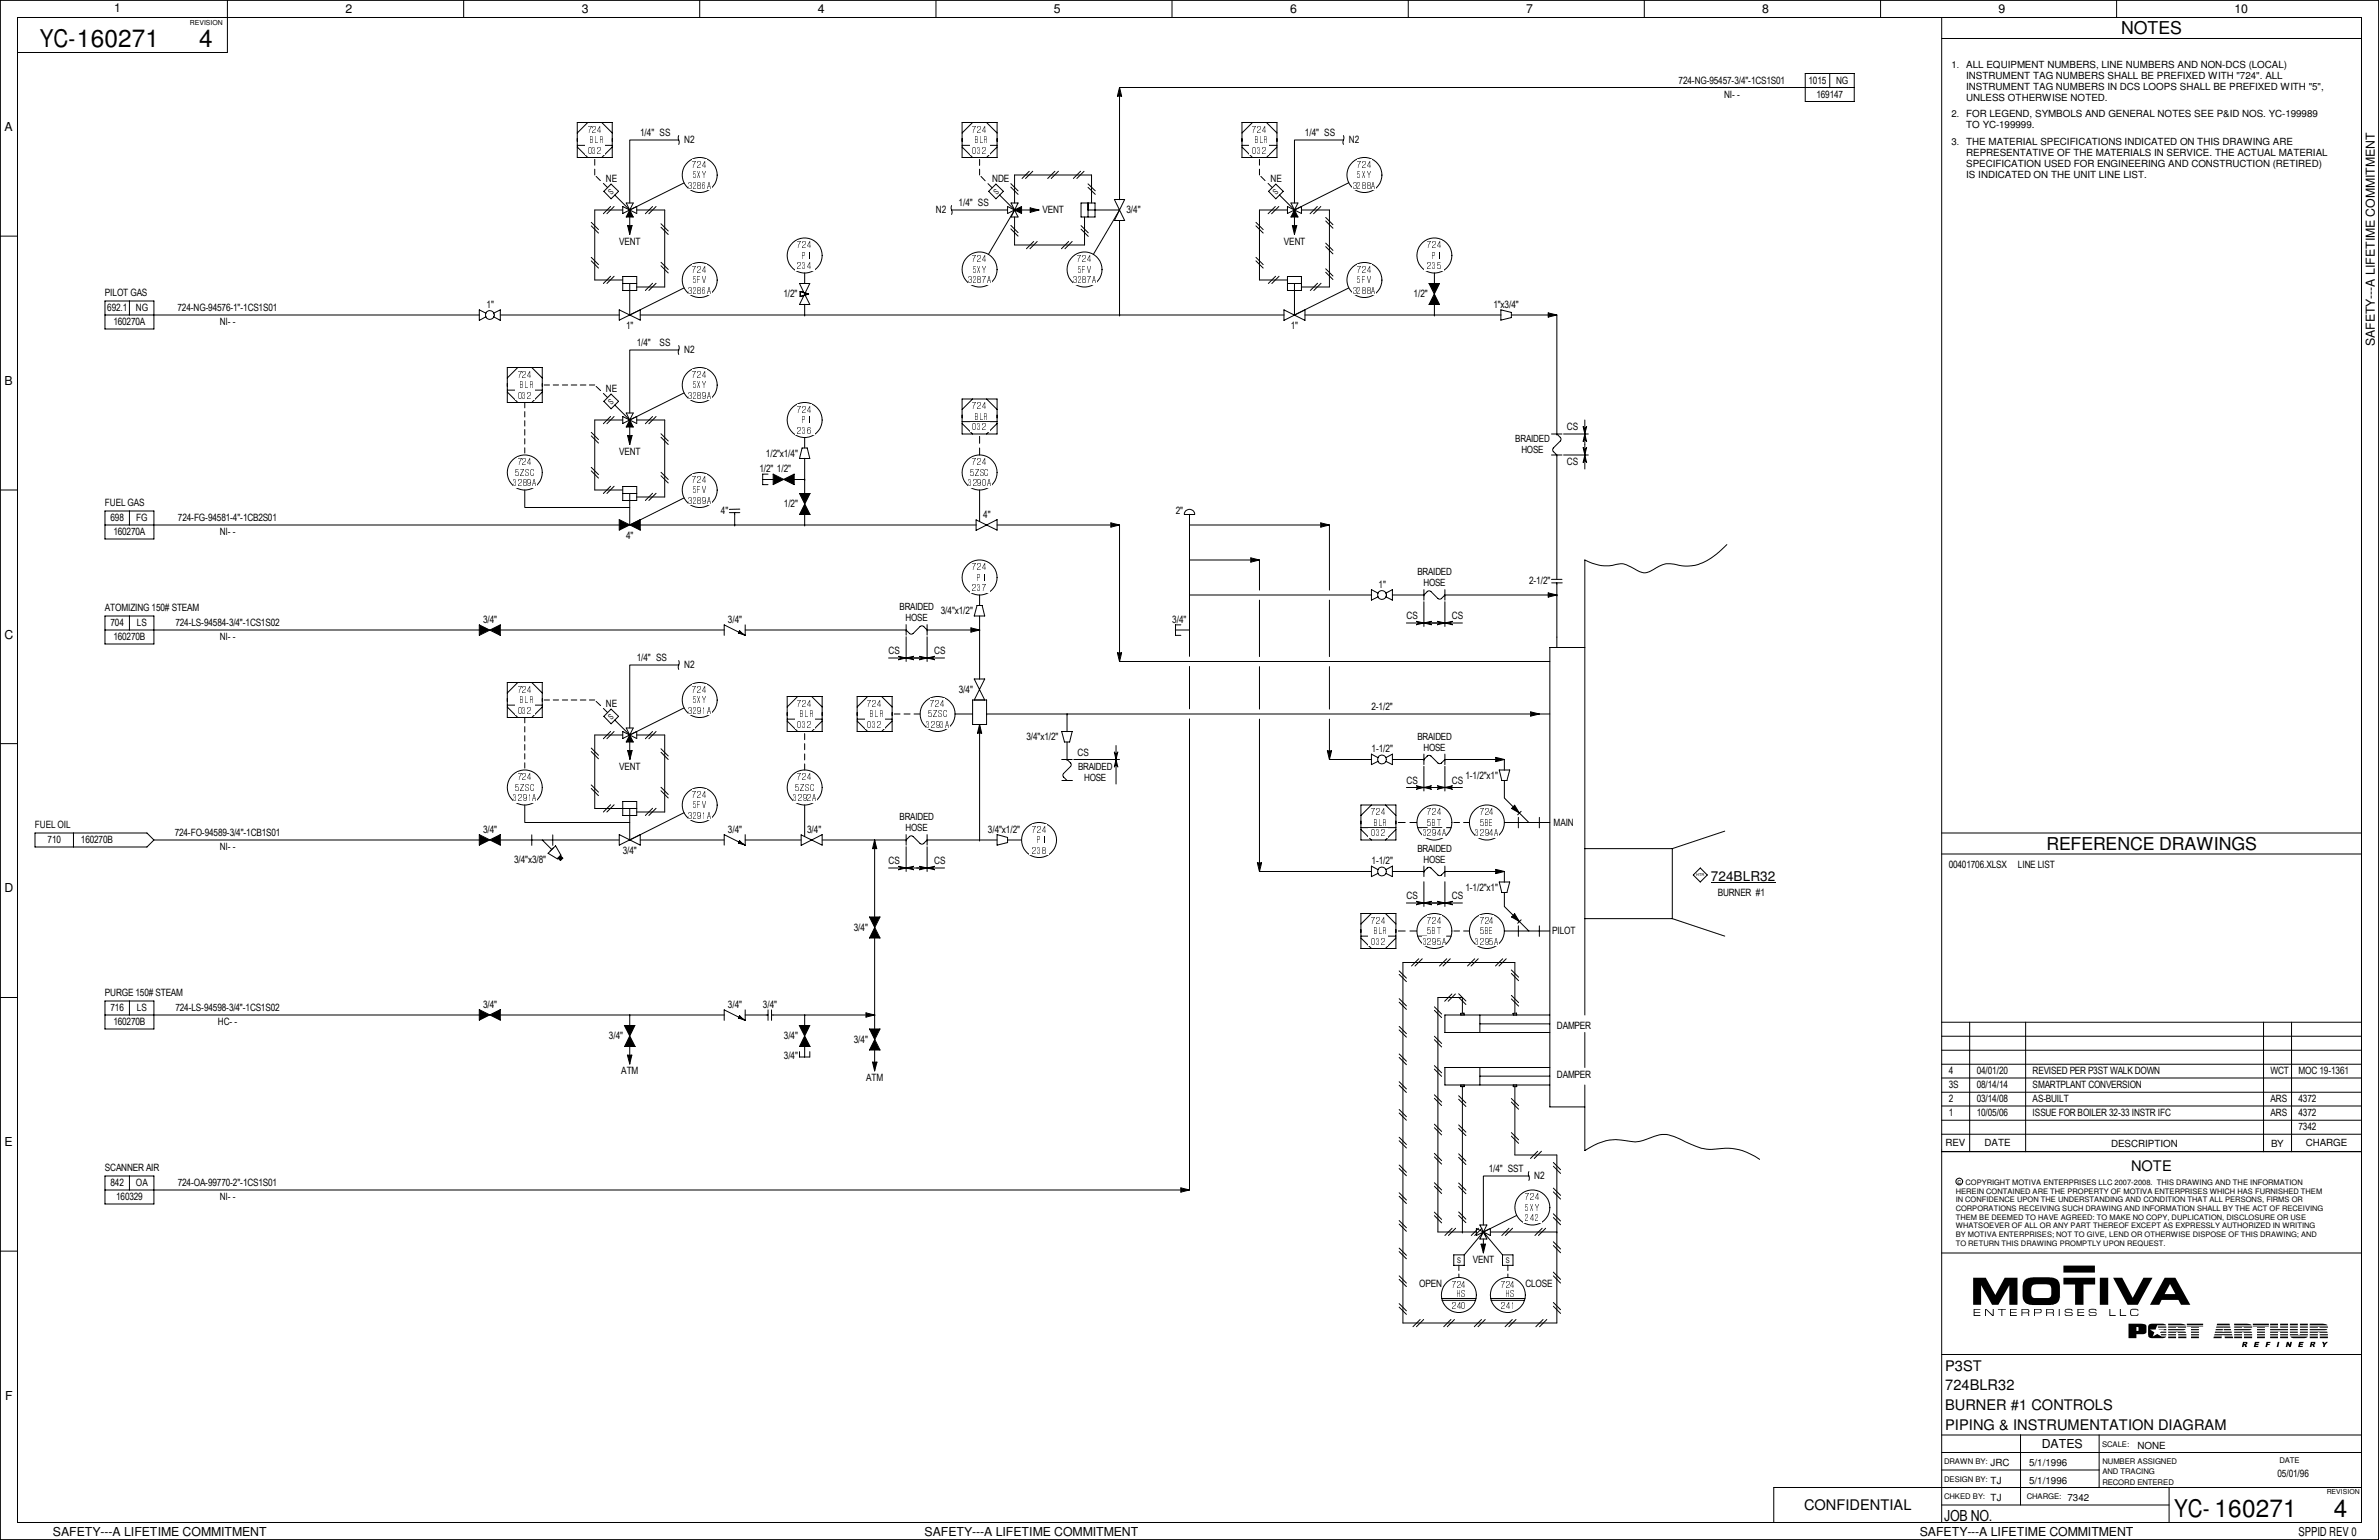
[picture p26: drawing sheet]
<svg xmlns="http://www.w3.org/2000/svg" width="432mm" height="279mm" viewBox="0 0 432 279" stroke-linecap="round" stroke-linejoin="round" font-family="sans-serif">
<defs><g id="words">
<g font-size="4.4">
<text x="7.2" y="8.6">YC-160271</text>
<text x="36.2" y="8.5">4</text>
<text x="394.6" y="275.3">YC- 160271</text>
<text x="423.6" y="275.2">4</text>
</g>
<g font-size="3.2">
<text x="385" y="6.2">NOTES</text>
<text x="371.4" y="154.1">REFERENCE DRAWINGS</text>
</g>
<text font-size="2.8" x="352.9" y="275.9">JOB NO.</text>
<g font-size="2.7">
<text x="386.8" y="212.4">NOTE</text>
<text x="353.1" y="248.7">P3ST</text>
<text x="353.1" y="252.3">724BLR32</text>
<text x="353.1" y="255.8">BURNER #1 CONTROLS</text>
<text x="353.1" y="259.4">PIPING &amp; INSTRUMENTATION DIAGRAM</text>
<text x="327.4" y="274">CONFIDENTIAL</text>
</g>
<text font-size="2.5" x="310.5" y="159.9">724BLR32</text>
<g font-size="2.2">
<text x="20.7" y="2.2">1</text>
<text x="62.7" y="2.4">2</text>
<text x="105.6" y="2.4">3</text>
<text x="148.4" y="2.4">4</text>
<text x="191.3" y="2.4">5</text>
<text x="234.1" y="2.4">6</text>
<text x="277" y="2.4">7</text>
<text x="319.9" y="2.4">8</text>
<text x="362.8" y="2.4">9</text>
<text x="405.6" y="2.4">10</text>
<text x=".8" y="23.8">A</text>
<text x="431" y="62.8" transform="rotate(-90 431 62.8)">SAFETY---A LIFETIME COMMITMENT</text>
<text x=".8" y="69.8">B</text>
<text x=".8" y="115.9">C</text>
<text x=".8" y="161.9">D</text>
<text x=".8" y="207.9">E</text>
<text x=".9" y="254">F</text>
<text x="370.6" y="262.7">DATES</text>
<text x="9.6" y="278.7">SAFETY---A LIFETIME COMMITMENT</text>
<text x="167.8" y="278.7">SAFETY---A LIFETIME COMMITMENT</text>
<text x="348.4" y="278.7">SAFETY---A LIFETIME COMMITMENT</text>
<text x="417.2" y="278.6">SPPID REV 0</text>
</g>
<g font-size="1.8">
<text x="304.7" y="15.2">724-NG-95457-3/4&quot;-1CS1S01</text>
<text x="312.9" y="17.8">NI- -</text>
<text x="328.3" y="15.2">1015</text>
<text x="329.7" y="17.8">169147</text>
<text x="333.2" y="15.2">NG</text>
<text x="356.9" y="12.4">ALL EQUIPMENT NUMBERS, LINE NUMBERS AND NON-DCS (LOCAL)</text>
<text x="356.9" y="14.4">INSTRUMENT TAG NUMBERS SHALL BE PREFIXED WITH &quot;724&quot;. ALL</text>
<text x="356.9" y="16.4">INSTRUMENT TAG NUMBERS IN DCS LOOPS SHALL BE PREFIXED WITH &quot;5&quot;,</text>
<text x="356.9" y="21.3">FOR LEGEND, SYMBOLS AND GENERAL NOTES SEE P&amp;ID NOS. YC-199989</text>
<text x="356.9" y="23.3">TO YC-199999.</text>
<text x="356.9" y="18.4">UNLESS OTHERWISE NOTED.</text>
<text x="116.2" y="24.8">1/4&quot; SS</text>
<text x="124.2" y="26">N2</text>
<text x="236.9" y="24.8">1/4&quot; SS</text>
<text x="244.8" y="26">N2</text>
<text x="356.9" y="26.4">THE MATERIAL SPECIFICATIONS INDICATED ON THIS DRAWING ARE</text>
<text x="356.9" y="28.4">REPRESENTATIVE OF THE MATERIALS IN SERVICE. THE ACTUAL MATERIAL</text>
<text x="109.9" y="33">NE</text>
<text x="180.1" y="33">NDE</text>
<text x="230.6" y="33">NE</text>
<text x="356.9" y="30.4">SPECIFICATION USED FOR ENGINEERING AND CONSTRUCTION (RETIRED)</text>
<text x="356.9" y="32.3">IS INDICATED ON THE UNIT LINE LIST.</text>
<text x="169.9" y="38.7">N2</text>
<text x="174" y="37.5">1/4&quot; SS</text>
<text x="189.2" y="38.7">VENT</text>
<text x="204.5" y="38.7">3/4&quot;</text>
<text x="112.4" y="44.4">VENT</text>
<text x="233" y="44.4">VENT</text>
<text x="19" y="53.8">PILOT GAS</text>
<text x="142.2" y="54">1/2&quot;</text>
<text x="256.6" y="54">1/2&quot;</text>
<text x="19.5" y="56.5">692.1</text>
<text x="20.6" y="59.1">160270A</text>
<text x="24.6" y="56.5">NG</text>
<text x="32.2" y="56.5">724-NG-94576-1&quot;-1CS1S01</text>
<text x="39.9" y="59.1">NI- -</text>
<text x="88.3" y="55.9">1&quot;</text>
<text x="113.6" y="59.7">1&quot;</text>
<text x="234.3" y="59.7">1&quot;</text>
<text x="271.1" y="55.9">1&quot;x3/4&quot;</text>
<text x="115.6" y="62.9">1/4&quot;</text>
<text x="119.7" y="62.9">SS</text>
<text x="124.2" y="64.1">N2</text>
<text x="109.9" y="71.1">NE</text>
<text x="112.4" y="82.5">VENT</text>
<text x="139" y="82.9">1/2&quot;x1/4&quot;</text>
<text x="275" y="80.3">BRAIDED</text>
<text x="276.1" y="82.3">HOSE</text>
<text x="284.4" y="78.1">CS</text>
<text x="137.8" y="85.7">1/2&quot; 1/2&quot;</text>
<text x="284.4" y="84.5">CS</text>
<text x="19" y="91.9">FUEL GAS</text>
<text x="20.1" y="94.6">698</text>
<text x="24.7" y="94.6">FG</text>
<text x="32.3" y="94.6">724-FG-94581-4&quot;-1CB2S01</text>
<text x="130.9" y="93.3">4&quot;</text>
<text x="142.3" y="92.1">1/2&quot;</text>
<text x="178.4" y="94">4&quot;</text>
<text x="213.4" y="93.3">2&quot;</text>
<text x="20.6" y="97.2">160270A</text>
<text x="39.9" y="97.2">NI- -</text>
<text x="113.6" y="97.8">4&quot;</text>
<text x="250.2" y="106.7">1&quot;</text>
<text x="257.3" y="104.4">BRAIDED</text>
<text x="258.4" y="106.4">HOSE</text>
<text x="277.5" y="106">2-1/2&quot;</text>
<text x="19" y="110.9">ATOMIZING 150# STEAM</text>
<text x="20.1" y="113.7">704</text>
<text x="24.8" y="113.7">LS</text>
<text x="31.8" y="113.7">724-LS-94584-3/4&quot;-1CS1S02</text>
<text x="87.7" y="113">3/4&quot;</text>
<text x="132.1" y="113">3/4&quot;</text>
<text x="163.3" y="110.7">BRAIDED</text>
<text x="164.4" y="112.7">HOSE</text>
<text x="170.8" y="111.5">3/4&quot;x1/2&quot;</text>
<text x="212.8" y="113">3/4&quot;</text>
<text x="255.3" y="112.4">CS</text>
<text x="263.5" y="112.4">CS</text>
<text x="20.6" y="116.2">160270B</text>
<text x="39.9" y="116.2">NI- -</text>
<text x="161.3" y="118.7">CS</text>
<text x="169.5" y="118.7">CS</text>
<text x="115.6" y="120">1/4&quot; SS</text>
<text x="124.2" y="121.3">N2</text>
<text x="174" y="125.7">3/4&quot;</text>
<text x="109.9" y="128.3">NE</text>
<text x="248.9" y="128.9">2-1/2&quot;</text>
<text x="186.3" y="134.3">3/4&quot;x1/2&quot;</text>
<text x="195.6" y="137.2">CS</text>
<text x="249" y="136.5">1-1/2&quot;</text>
<text x="257.3" y="134.2">BRAIDED</text>
<text x="258.4" y="136.2">HOSE</text>
<text x="112.4" y="139.7">VENT</text>
<text x="195.7" y="139.6">BRAIDED</text>
<text x="196.8" y="141.6">HOSE</text>
<text x="255.3" y="142.2">CS</text>
<text x="263.5" y="142.2">CS</text>
<text x="266" y="141.3">1-1/2&quot;x1&quot;</text>
<text x="163.3" y="148.8">BRAIDED</text>
<text x="282" y="149.9">MAIN</text>
<text x="6.3" y="150.3">FUEL OIL</text>
<text x="8.6" y="153">710</text>
<text x="14.7" y="153">160270B</text>
<text x="31.7" y="151.8">724-FO-94589-3/4&quot;-1CB1S01</text>
<text x="39.9" y="154.3">NI- -</text>
<text x="87.7" y="151.1">3/4&quot;</text>
<text x="113" y="154.9">3/4&quot;</text>
<text x="132.1" y="151.1">3/4&quot;</text>
<text x="146.5" y="151.1">3/4&quot;</text>
<text x="164.4" y="150.8">HOSE</text>
<text x="179.3" y="151.1">3/4&quot;x1/2&quot;</text>
<text x="257.3" y="154.6">BRAIDED</text>
<text x="93.3" y="156.5">3/4&quot;x3/8&quot;</text>
<text x="161.3" y="156.8">CS</text>
<text x="169.5" y="156.8">CS</text>
<text x="249" y="156.8">1-1/2&quot;</text>
<text x="258.4" y="156.5">HOSE</text>
<text x="266" y="161.6">1-1/2&quot;x1&quot;</text>
<text x="353.7" y="157.5">00401706.XLSX</text>
<text x="366.3" y="157.5">LINE LIST</text>
<text x="255.3" y="163.2">CS</text>
<text x="263.5" y="163.2">CS</text>
<text x="311.8" y="162.6">BURNER #1</text>
<text x="155" y="168.9">3/4&quot;</text>
<text x="281.7" y="169.5">PILOT</text>
<text x="19" y="180.8">PURGE 150# STEAM</text>
<text x="20.1" y="183.5">716</text>
<text x="24.8" y="183.5">LS</text>
<text x="31.8" y="183.5">724-LS-94598-3/4&quot;-1CS1S02</text>
<text x="87.7" y="182.9">3/4&quot;</text>
<text x="132.1" y="182.9">3/4&quot;</text>
<text x="138.5" y="182.9">3/4&quot;</text>
<text x="20.6" y="186.1">160270B</text>
<text x="39.5" y="186.1">HC- -</text>
<text x="110.5" y="188.6">3/4&quot;</text>
<text x="142.3" y="188.6">3/4&quot;</text>
<text x="155" y="189.2">3/4&quot;</text>
<text x="282.6" y="186.7">DAMPER</text>
<text x="112.8" y="194.9">ATM</text>
<text x="142.3" y="192.1">3/4&quot;</text>
<text x="157.2" y="196.2">ATM</text>
<text x="282.6" y="195.6">DAMPER</text>
<text x="353.7" y="197.5">3S</text>
<text x="353.7" y="194.9">4</text>
<text x="358.8" y="197.5">08/14/14</text>
<text x="358.8" y="194.9">04/01/20</text>
<text x="368.9" y="197.5">SMARTPLANT CONVERSION</text>
<text x="368.9" y="194.9">REVISED PER P3ST WALK DOWN</text>
<text x="412.1" y="194.9">WCT</text>
<text x="417.2" y="194.9">MOC 19-1361</text>
<text x="353.7" y="200">2</text>
<text x="353.7" y="202.6">1</text>
<text x="358.8" y="200">03/14/08</text>
<text x="358.8" y="202.6">10/05/06</text>
<text x="368.9" y="200">AS-BUILT</text>
<text x="368.9" y="202.6">ISSUE FOR BOILER 32-33 INSTR IFC</text>
<text x="412.1" y="200">ARS</text>
<text x="412.1" y="202.6">ARS</text>
<text x="417.2" y="200">4372</text>
<text x="417.2" y="202.6">4372</text>
<text x="353.1" y="208">REV</text>
<text x="360.2" y="207.9">DATE</text>
<text x="383.2" y="208">DESCRIPTION</text>
<text x="412.2" y="208">BY</text>
<text x="417.2" y="205.1">7342</text>
<text x="418.5" y="208">CHARGE</text>
<text x="19" y="212.5">SCANNER AIR</text>
<text x="20.1" y="215.3">842</text>
<text x="24.7" y="215.3">OA</text>
<text x="32.3" y="215.3">724-OA-99770-2&quot;-1CS1S01</text>
<text x="270.2" y="212.7">1/4&quot; SST</text>
<text x="278.5" y="214">N2</text>
<text x="21.1" y="217.8">160329</text>
<text x="39.9" y="217.8">NI- -</text>
<text x="257.6" y="233.5">OPEN</text>
<text x="267.3" y="229.2">VENT</text>
<text x="276.9" y="233.5">CLOSE</text>
<text x="388" y="262.8">NONE</text>
<text x="361.3" y="266">JRC</text>
<text x="361.3" y="269.2">TJ</text>
<text x="368.3" y="266">5/1/1996</text>
<text x="368.3" y="269.2">5/1/1996</text>
<text x="413.4" y="268">05/01/96</text>
<text x="361.3" y="272.4">TJ</text>
<text x="375.3" y="272.4">7342</text>
</g>
<g font-size="1.7">
<text x="354.2" y="12.4">1.</text>
<text x="354.2" y="21.3">2.</text>
<text x="106.6" y="24.1">724</text>
<text x="106.6" y="27.9">032</text>
<text x="107.1" y="26">BLR</text>
<text x="176.5" y="24.1">724</text>
<text x="176.5" y="27.9">032</text>
<text x="177" y="26">BLR</text>
<text x="227.3" y="24.1">724</text>
<text x="227.3" y="27.9">032</text>
<text x="227.8" y="26">BLR</text>
<text x="354.2" y="26.3">3.</text>
<text x="124.9" y="34.2">3286A</text>
<text x="125.7" y="30.5">724</text>
<text x="125.7" y="32.3">5XY</text>
<text x="245.5" y="34.2">3288A</text>
<text x="246.3" y="30.5">724</text>
<text x="246.4" y="32.3">5XY</text>
<text x="144.7" y="45.1">724</text>
<text x="145.6" y="47">PI</text>
<text x="176.5" y="47.6">724</text>
<text x="195.5" y="47.6">724</text>
<text x="259" y="45.1">724</text>
<text x="259.9" y="47">PI</text>
<text x="124.9" y="53.3">3286A</text>
<text x="125.7" y="49.5">724</text>
<text x="125.7" y="51.4">5FV</text>
<text x="144.7" y="48.9">234</text>
<text x="175.7" y="51.4">3287A</text>
<text x="176.5" y="49.5">5XY</text>
<text x="194.7" y="51.4">3287A</text>
<text x="195.6" y="49.5">5FV</text>
<text x="245.5" y="53.3">3288A</text>
<text x="246.3" y="49.5">724</text>
<text x="246.4" y="51.4">5FV</text>
<text x="259" y="48.9">235</text>
<text x="93.9" y="68.6">724</text>
<text x="94.4" y="70.5">BLR</text>
<text x="125.7" y="68.6">724</text>
<text x="125.7" y="70.4">5XY</text>
<text x="93.9" y="72.4">032</text>
<text x="124.9" y="72.3">3289A</text>
<text x="144.7" y="74.9">724</text>
<text x="145.6" y="76.8">PI</text>
<text x="176.5" y="74.3">724</text>
<text x="177" y="76.2">BLR</text>
<text x="144.7" y="78.7">236</text>
<text x="176.5" y="78.1">032</text>
<text x="93.1" y="88.3">3289A</text>
<text x="93.5" y="86.4">5ZSC</text>
<text x="93.9" y="84.5">724</text>
<text x="125.7" y="87.6">724</text>
<text x="125.7" y="89.5">5FV</text>
<text x="175.6" y="88.3">3290A</text>
<text x="176.1" y="86.4">5ZSC</text>
<text x="176.5" y="84.5">724</text>
<text x="124.9" y="91.4">3289A</text>
<text x="176.5" y="103.5">724</text>
<text x="176.5" y="107.3">237</text>
<text x="177.4" y="105.4">PI</text>
<text x="93.9" y="125.7">724</text>
<text x="125.7" y="125.7">724</text>
<text x="93.9" y="129.5">032</text>
<text x="94.4" y="127.6">BLR</text>
<text x="124.9" y="129.5">3291A</text>
<text x="125.7" y="127.6">5XY</text>
<text x="144.7" y="128.3">724</text>
<text x="145.2" y="130.2">BLR</text>
<text x="157.4" y="128.3">724</text>
<text x="157.9" y="130.2">BLR</text>
<text x="168.4" y="130.2">5ZSC</text>
<text x="168.9" y="128.3">724</text>
<text x="144.7" y="132.1">032</text>
<text x="157.4" y="132.1">032</text>
<text x="168" y="132.1">3293A</text>
<text x="93.5" y="143.5">5ZSC</text>
<text x="93.9" y="141.6">724</text>
<text x="144.3" y="143.5">5ZSC</text>
<text x="144.7" y="141.6">724</text>
<text x="93.1" y="145.4">3291A</text>
<text x="124.9" y="148.5">3291A</text>
<text x="125.7" y="144.8">724</text>
<text x="125.7" y="146.6">5FV</text>
<text x="143.9" y="145.4">3292A</text>
<text x="248.9" y="148">724</text>
<text x="249.3" y="149.9">BLR</text>
<text x="259" y="148">724</text>
<text x="259" y="149.9">5BT</text>
<text x="268.6" y="148">724</text>
<text x="268.6" y="149.9">5BE</text>
<text x="187.3" y="151.1">724</text>
<text x="187.3" y="154.9">238</text>
<text x="188.2" y="153">PI</text>
<text x="248.9" y="151.8">032</text>
<text x="258.2" y="151.8">3294A</text>
<text x="267.7" y="151.8">3294A</text>
<text x="248.9" y="167.6">724</text>
<text x="259" y="167.6">724</text>
<text x="268.6" y="167.6">724</text>
<text x="248.9" y="171.4">032</text>
<text x="249.3" y="169.5">BLR</text>
<text x="258.2" y="171.4">3295A</text>
<text x="259" y="169.5">5BT</text>
<text x="267.7" y="171.4">3295A</text>
<text x="268.6" y="169.5">5BE</text>
<text x="276.8" y="217.8">724</text>
<text x="276.9" y="221.6">242</text>
<text x="276.9" y="219.7">5XY</text>
<text x="263.5" y="233.7">724</text>
<text x="272.4" y="233.7">724</text>
<text x="263.5" y="237.5">240</text>
<text x="264.4" y="235.3">HS</text>
<text x="272.4" y="237.5">241</text>
<text x="273.3" y="235.3">HS</text>
</g>
<g font-size="1.4">
<text x="111" y="35.4" transform="rotate(-45 111 35.4)">S</text>
<text x="180.9" y="35.3" transform="rotate(-45 180.9 35.3)">S</text>
<text x="231.6" y="35.4" transform="rotate(-45 231.6 35.4)">S</text>
<text x="111" y="73.5" transform="rotate(-45 111 73.5)">S</text>
<text x="111" y="130.6" transform="rotate(-45 111 130.6)">S</text>
<text x="355.3" y="214.8">c COPYRIGHT MOTIVA ENTERPRISES LLC 2007-2008. THIS DRAWING AND THE INFORMATION</text>
<text x="355" y="216.6">HEREIN CONTAINED ARE THE PROPERTY OF MOTIVA ENTERPRISES WHICH HAS FURNISHED THEM</text>
<text x="355" y="218.1">IN CONFIDENCE UPON THE UNDERSTANDING AND CONDITION THAT ALL PERSONS, FIRMS OR</text>
<text x="355" y="219.7">CORPORATIONS RECEIVING SUCH DRAWING AND INFORMATION SHALL BY THE ACT OF RECEIVING</text>
<text x="355" y="221.3">THEM BE DEEMED TO HAVE AGREED: TO MAKE NO COPY, DUPLICATION, DISCLOSURE OR USE</text>
<text x="355" y="222.9">WHATSOEVER OF ALL OR ANY PART THEREOF EXCEPT AS EXPRESSLY AUTHORIZED IN WRITING</text>
<text x="355" y="224.5">BY MOTIVA ENTERPRISES; NOT TO GIVE, LEND OR OTHERWISE DISPOSE OF THIS DRAWING; AND</text>
<text x="355" y="226.1">TO RETURN THIS DRAWING PROMPTLY UPON REQUEST.</text>
<text x="264.5" y="229.1">S</text>
<text x="273.3" y="229.1">S</text>
<text x="381.6" y="262.6">SCALE:</text>
<text x="352.9" y="265.7">DRAWN BY:</text>
<text x="352.9" y="268.9">DESIGN BY:</text>
<text x="381.6" y="267.5">AND TRACING</text>
<text x="381.6" y="269.4">RECORD ENTERED</text>
<text x="381.6" y="265.6">NUMBER ASSIGNED</text>
<text x="413.7" y="265.4">DATE</text>
<text x="352.9" y="272">CHKED BY:</text>
<text x="367.9" y="272">CHARGE:</text>
</g>
<g font-size="1.3">
<text x="34.5" y="4.5">REVISION</text>
<text x="422.3" y="271.1">REVISION</text>
</g>
<text font-size=".7" x="307.9" y="159">HTR</text>
</g></defs>
<g fill="none" stroke="#fff" stroke-width=".18">
<path d="M194.3 136.5h1.3M194.9 135.9v1.3M168.3 156.2h1.3M168.9 155.5v1.3M352.4 156.8h1.3M353.1 156.2v1.3M352.4 199.4h1.3M352.4 196.8h1.3M352.4 194.3h1.3M353.1 193.7v1.3M353.1 196.2v1.3M353.1 198.8v1.3"/>
<path d="M357.5 199.4h1.3M357.5 196.8h1.3M357.5 194.3h1.3M358.1 193.7v1.3M358.1 196.2v1.3M358.1 198.8v1.3M367.7 199.4h1.3M367.7 196.8h1.3M367.7 194.3h1.3M368.3 193.7v1.3M368.3 196.2v1.3M368.3 198.8v1.3"/>
<path d="M410.8 199.4h1.4M410.8 194.3h1.4M411.5 193.7v1.3M411.5 198.8v1.3M415.9 199.4h1.3M415.9 194.3h1.3M416.6 193.7v1.3M416.6 198.8v1.3M352.4 201.9h1.3M353.1 201.3v1.3M357.5 201.9h1.3M358.1 201.3v1.3"/>
<path d="M367.7 201.9h1.3M368.3 201.3v1.3M410.8 201.9h1.4M411.5 201.3v1.3M415.9 201.9h1.3M415.9 204.5h1.3M416.6 201.3v1.3M416.6 203.8v1.3"/>
</g>
<g fill="none" stroke="#000" stroke-width=".18">
<path d="M177.2 94.3v1.9l3.8-1.9v1.9zM282.6 115.6v1.9M176.5 127h2.6v4.4h-2.6zM279.4 120h1.9M279.4 129.5h1.9M145.4 151.5v1.9l3.8-2v1.9zM279.4 149.2h1.9M308.6 157.5l1.3 1.2-1.3 1.3-1.3-1.3zM279.4 168.9h1.9M310.5 160.2h11.7M265.1 183.9l.6-.1 .1 .3h-.7zM265.1 196.8h.7v.3h-.7z"/>
<path d="M274.6 183.9l.7-.1v.3h-.6zM274.7 196.8h.6v.3h-.6z"/>
<circle cx="95.2" cy="85.7" r="3.2"/>
</g>
<g fill="#fff">
<path d="M93.9 82.9h2.7v1.8h-2.7z" fill-rule="evenodd"/>
<path d="M93.1 86.7h4.3v1.8h-4.3z" fill-rule="evenodd"/>
<path d="M93.5 84.8h3.5v1.8h-3.5z" fill-rule="evenodd"/>
</g>
<path d="M92.1 71.1l1.9 1.9M92.1 66.7h6.3v6.3h-6.3zM92.1 70.8h6.3M94 66.7l-1.9 1.9M96.5 66.7l1.9 1.9M98.4 71.1l-1.9 1.9" fill="none" stroke="#000" stroke-width=".18"/>
<g fill="#fff">
<path d="M93.9 67.1h2.7v1.7h-2.7z" fill-rule="evenodd"/>
<path d="M93.5 70.9h3.5v1.7h-3.5z" fill-rule="evenodd"/>
<path d="M93.5 69h3.5v1.7h-3.5z" fill-rule="evenodd"/>
</g>
<path d="M174.6 26.7l1.9 1.9M174.6 22.2h6.4v6.4h-6.4zM174.6 26.4h6.4M176.5 22.2l-1.9 1.9M179.1 22.2l1.9 1.9M181 26.7l-1.9 1.9" fill="none" stroke="#000" stroke-width=".18"/>
<g fill="#fff">
<path d="M176.5 22.6h2.6v1.8h-2.6z" fill-rule="evenodd"/>
<path d="M176.1 26.4h3.4v1.8h-3.4z" fill-rule="evenodd"/>
<path d="M176.1 24.5h3.4v1.8h-3.4z" fill-rule="evenodd"/>
</g>
<circle cx="146" cy="76.2" r="3.2" fill="none" stroke="#000" stroke-width=".18"/>
<g fill="#fff">
<path d="M144.7 73.4h2.7v1.8h-2.7z" fill-rule="evenodd"/>
<path d="M144.3 77.2h3.5v1.8h-3.5z" fill-rule="evenodd"/>
<path d="M144.7 75.3h2.7v1.8h-2.7z" fill-rule="evenodd"/>
</g>
<circle cx="188.6" cy="152.4" r="3.2" fill="none" stroke="#000" stroke-width=".18"/>
<g fill="#fff">
<path d="M187.3 149.6h2.6v1.8h-2.6z" fill-rule="evenodd"/>
<path d="M186.9 153.4h3.4v1.8h-3.4z" fill-rule="evenodd"/>
<path d="M187.3 151.5h2.6v1.8h-2.6z" fill-rule="evenodd"/>
</g>
<circle cx="95.2" cy="142.9" r="3.2" fill="none" stroke="#000" stroke-width=".18"/>
<g fill="#fff">
<path d="M93.9 140.1h2.7v1.8h-2.7z" fill-rule="evenodd"/>
<path d="M93.1 143.9h4.3v1.8h-4.3z" fill-rule="evenodd"/>
<path d="M93.5 142h3.5v1.8h-3.5z" fill-rule="evenodd"/>
</g>
<path d="M92.1 128.3l1.9 1.9M92.1 123.8h6.3v6.4h-6.3zM92.1 127.9h6.3M94 123.8l-1.9 1.9M96.5 123.8l1.9 1.9M98.4 128.3l-1.9 1.9" fill="none" stroke="#000" stroke-width=".18"/>
<g fill="#fff">
<path d="M93.9 124.2h2.7v1.8h-2.7z" fill-rule="evenodd"/>
<path d="M93.5 128h3.5v1.8h-3.5z" fill-rule="evenodd"/>
<path d="M93.5 126.1h3.5v1.8h-3.5z" fill-rule="evenodd"/>
</g>
<g fill="none" stroke="#000" stroke-width=".18">
<path d="M196.2 36.8h2.6v2.6h-2.6zM197.5 38.1h5.7M197.5 36.8v2.6M202.3 36.2h1.8l-1.8 3.8h1.8zM112.4 151.4v1.9l3.8-1.9v1.9zM113 146.7h2.6M113 145.4h2.6v2.6h-2.6zM114.3 146.7v5.7"/>
<circle cx="260.3" cy="46.4" r="3.2"/>
</g>
<g fill="#fff">
<path d="M259 43.6h2.7v1.7h-2.7z" fill-rule="evenodd"/>
<path d="M258.6 47.4h3.5v1.7h-3.5z" fill-rule="evenodd"/>
<path d="M259 45.5h2.7v1.7h-2.7z" fill-rule="evenodd"/>
</g>
<g fill="none" stroke="#000" stroke-width=".18">
<path d="M257.3 169.8h1.8M259.9 169.8h1.8M262.6 169.8h.8"/>
<circle cx="260.3" cy="168.9" r="3.2"/>
</g>
<g fill="#fff">
<path d="M259 166.1h2.7v1.8h-2.7z" fill-rule="evenodd"/>
<path d="M258.2 169.9h4.3v1.8h-4.3z" fill-rule="evenodd"/>
<path d="M259 168h2.7v1.8h-2.7z" fill-rule="evenodd"/>
</g>
<path d="M247 170.2l1.9 1.9M247 165.7h6.4v6.4h-6.4zM247 169.8h6.4M248.9 165.7l-1.9 1.9M251.5 165.7l1.9 1.9M253.4 170.2l-1.9 1.9" fill="none" stroke="#000" stroke-width=".18"/>
<g fill="#fff">
<path d="M248.9 166.1h2.6v1.8h-2.6z" fill-rule="evenodd"/>
<path d="M248.5 169.9h3.4v1.8h-3.4z" fill-rule="evenodd"/>
<path d="M248.5 168h3.4v1.8h-3.4z" fill-rule="evenodd"/>
</g>
<g fill="none" stroke="#000" stroke-width=".18">
<path d="M104.8 26.7l1.9 1.9M104.8 22.2h6.3v6.4h-6.3zM104.8 26.4h6.3M106.7 22.2l-1.9 1.9M109.2 22.2l1.9 1.9M111.1 26.7l-1.9 1.9M231.6 33.4l1.3 1.3-1.3 1.4-1.3-1.4zM232.2 35.4l2.7 2.7M233.7 37.5v1.2l2.5-1.2v1.2zM234.3 36.8h1.3l-1.3 2.6h1.3zM109.6 72.8l1.3-1.3 1.4 1.3-1.4 1.4zM111.6 73.5l2.7 2.7"/>
<path d="M113 75.6v1.2l2.6-1.2v1.2zM113.7 74.9h1.2l-1.2 2.6h1.2z"/>
</g>
<path d="M234.9 38.1l.7 1.3h-1.3zM114.3 76.2l.6 1.3h-1.2z" fill="#000"/>
<g fill="#fff">
<path d="M106.6 22.6h2.7v1.8h-2.7z" fill-rule="evenodd"/>
<path d="M106.2 26.4h3.5v1.8h-3.5z" fill-rule="evenodd"/>
<path d="M106.2 24.5h3.5v1.8h-3.5z" fill-rule="evenodd"/>
</g>
<circle cx="146" cy="46.4" r="3.2" fill="none" stroke="#000" stroke-width=".18"/>
<g fill="#fff">
<path d="M144.7 43.6h2.7v1.7h-2.7z" fill-rule="evenodd"/>
<path d="M144.3 47.4h3.5v1.7h-3.5z" fill-rule="evenodd"/>
<path d="M144.7 45.5h2.7v1.7h-2.7z" fill-rule="evenodd"/>
</g>
<path d="M225.4 26.7l1.9 1.9M225.4 22.2h6.4v6.4h-6.4zM225.4 26.4h6.4M227.3 22.2l-1.9 1.9M229.9 22.2l1.9 1.9M231.8 26.7l-1.9 1.9M112.4 56.2v1.9l3.8-1.9v1.9zM113 51.4h2.6M113 50.2h2.6v2.5h-2.6zM114.3 51.4v5.7" fill="none" stroke="#000" stroke-width=".18"/>
<g fill="#fff">
<path d="M227.3 22.6h2.6v1.8h-2.6z" fill-rule="evenodd"/>
<path d="M226.9 26.4h3.4v1.8h-3.4z" fill-rule="evenodd"/>
<path d="M226.9 24.5h3.4v1.8h-3.4z" fill-rule="evenodd"/>
</g>
<circle cx="269.9" cy="168.9" r="3.2" fill="none" stroke="#000" stroke-width=".18"/>
<g fill="#fff">
<path d="M268.6 166.1h2.6v1.8h-2.6z" fill-rule="evenodd"/>
<path d="M267.7 169.9h4.3v1.8h-4.3z" fill-rule="evenodd"/>
<path d="M268.6 168h2.6v1.8h-2.6z" fill-rule="evenodd"/>
</g>
<path d="M247 150.5l1.9 1.9M247 146h6.4v6.4h-6.4zM247 150.2h6.4M248.9 146l-1.9 2M251.5 146l1.9 2M253.4 150.5l-1.9 1.9" fill="none" stroke="#000" stroke-width=".18"/>
<g fill="#fff">
<path d="M248.9 146.4h2.6v1.8h-2.6z" fill-rule="evenodd"/>
<path d="M248.5 150.2h3.4v1.8h-3.4z" fill-rule="evenodd"/>
<path d="M248.5 148.3h3.4v1.8h-3.4z" fill-rule="evenodd"/>
</g>
<g fill="none" stroke="#000" stroke-width=".18">
<path d="M257.3 150.2h1.8M259.9 150.2h1.8M262.6 150.2h.8"/>
<circle cx="260.3" cy="149.2" r="3.2"/>
</g>
<g fill="#fff">
<path d="M259 146.4h2.7v1.8h-2.7z" fill-rule="evenodd"/>
<path d="M258.2 150.2h4.3v1.8h-4.3z" fill-rule="evenodd"/>
<path d="M259 148.3h2.7v1.8h-2.7z" fill-rule="evenodd"/>
</g>
<circle cx="269.9" cy="149.2" r="3.2" fill="none" stroke="#000" stroke-width=".18"/>
<g fill="#fff">
<path d="M268.6 146.4h2.6v1.8h-2.6z" fill-rule="evenodd"/>
<path d="M267.7 150.2h4.3v1.8h-4.3z" fill-rule="evenodd"/>
<path d="M268.6 148.3h2.6v1.8h-2.6z" fill-rule="evenodd"/>
</g>
<circle cx="177.8" cy="85.7" r="3.2" fill="none" stroke="#000" stroke-width=".18"/>
<g fill="#fff">
<path d="M176.5 82.9h2.6v1.8h-2.6z" fill-rule="evenodd"/>
<path d="M175.6 86.7h4.4v1.8h-4.4z" fill-rule="evenodd"/>
<path d="M176.1 84.8h3.4v1.8h-3.4z" fill-rule="evenodd"/>
</g>
<path d="M174.6 76.8l1.9 1.9M174.6 72.4h6.4v6.3h-6.4zM174.6 76.5h6.4M176.5 72.4l-1.9 1.9M179.1 72.4l1.9 1.9M181 76.8l-1.9 1.9" fill="none" stroke="#000" stroke-width=".18"/>
<g fill="#fff">
<path d="M176.5 72.8h2.6v1.7h-2.6z" fill-rule="evenodd"/>
<path d="M176.1 76.6h3.4v1.8h-3.4z" fill-rule="evenodd"/>
<path d="M176.1 74.7h3.4v1.8h-3.4z" fill-rule="evenodd"/>
</g>
<path d="M142.9 130.8l1.9 1.9M142.9 126.4h6.3v6.3h-6.3zM142.9 130.5h6.3M144.8 126.4l-1.9 1.9M147.3 126.4l1.9 1.9M149.2 130.8l-1.9 1.9" fill="none" stroke="#000" stroke-width=".18"/>
<g fill="#fff">
<path d="M144.7 126.7h2.7v1.8h-2.7z" fill-rule="evenodd"/>
<path d="M144.3 130.6h3.5v1.7h-3.5z" fill-rule="evenodd"/>
<path d="M144.3 128.7h3.5v1.7h-3.5z" fill-rule="evenodd"/>
</g>
<circle cx="146" cy="142.9" r="3.2" fill="none" stroke="#000" stroke-width=".18"/>
<g fill="#fff">
<path d="M144.7 140.1h2.7v1.8h-2.7z" fill-rule="evenodd"/>
<path d="M143.9 143.9h4.3v1.8h-4.3z" fill-rule="evenodd"/>
<path d="M144.3 142h3.5v1.8h-3.5z" fill-rule="evenodd"/>
</g>
<g fill="none" stroke="#000" stroke-width=".18">
<path d="M233 56.2v1.9l3.9-1.9v1.9zM233.7 51.4h2.5M233.7 50.2h2.5v2.5h-2.5zM234.9 51.4v5.7M155.6 130.8l1.9 1.9M155.6 126.4h6.3v6.3h-6.3zM155.6 130.5h6.3M157.5 126.4l-1.9 1.9M160 126.4l1.9 1.9M161.9 130.8l-1.9 1.9M261.7 235.6h6.2M261.7 235.9h6.1"/>
<path d="M263.9 227.7h1.9v1.9h-1.9zM265.8 227.7l3.4-4.2 3.5 4.2M268 222.9v1.3l2.5-1.3v1.3zM268.6 222.2h1.3l-1.3 2.6h1.3zM270.6 235.6h6.2M270.6 235.9h6.1M272.7 227.7h1.9v1.9h-1.9z"/>
<circle cx="264.8" cy="235" r="3.2"/>
<circle cx="273.7" cy="235" r="3.2"/>
</g>
<g fill="#fff">
<path d="M157.4 126.7h2.7v1.8h-2.7z" fill-rule="evenodd"/>
<path d="M157 130.6h3.5v1.7h-3.5z" fill-rule="evenodd"/>
<path d="M157 128.7h3.5v1.7h-3.5z" fill-rule="evenodd"/>
</g>
<circle cx="170.2" cy="129.5" r="3.2" fill="none" stroke="#000" stroke-width=".18"/>
<g fill="#fff">
<path d="M168.9 126.7h2.6v1.8h-2.6z" fill-rule="evenodd"/>
<path d="M168 130.6h4.3v1.7h-4.3z" fill-rule="evenodd"/>
<path d="M168.4 128.7h3.5v1.7h-3.5z" fill-rule="evenodd"/>
</g>
<circle cx="177.8" cy="104.8" r="3.2" fill="none" stroke="#000" stroke-width=".18"/>
<g fill="#fff">
<path d="M176.5 102h2.6v1.8h-2.6z" fill-rule="evenodd"/>
<path d="M176.1 105.8h3.4v1.8h-3.4z" fill-rule="evenodd"/>
<path d="M176.5 103.9h2.6v1.8h-2.6z" fill-rule="evenodd"/>
</g>
<g fill="none" stroke="#000" stroke-width=".18">
<path d="M327.7 15.9h-124.5v20.3M107.9 28.9v1.1M107.9 30.7v1M108.2 32l.8 .8M109.5 33.3l.8 .7M109.6 34.7l1.3-1.3 1.4 1.3-1.4 1.4zM110.8 37.5l-1.3 1.3M111.5 37.5l-1.3 1.3M111.6 35.4l2.7 2.7M113 37.5v1.2l2.6-1.2v1.2zM113 38.1h-5.1v12.7h5.1M113.7 36.8h1.2l-1.2 2.6h1.2z"/>
<path d="M114.3 39.4v3.1M115.6 38.1h5v14h-5M118.4 37.5l-1.3 1.3M119.1 37.5l-1.3 1.3M123.2 24.6v.8M123.2 25.4v.8M123.2 25.4h-8.9v11.4M172.7 38.1v.8M172.7 37.3v.8M172.7 38.1h10.2M177.8 28.9v1.1M177.8 30.7v1"/>
<path d="M178.1 32l.7 .8M179.3 33.3l.8 .8M180.8 33.4l1.3 1.3-1.3 1.4-1.3-1.4zM181.4 35.4l2.7 2.7M182.9 37.5v1.2l2.5-1.2v1.2zM183.5 33.3l1.3 1.3M183.5 34l1.3 1.3M183.5 36.8h1.3l-1.3 2.6h1.3zM184.1 36.8v-5.1h14v5.1M184.1 39.4v5h12.7v-5M185.4 38.1h3.2M186.8 31.1l-1.3 1.3"/>
<path d="M187 37.7l1.6 .4-1.6 .4zM187.5 31.1l-1.4 1.3M191.5 31.1l-1.3 1.3M192.1 31.1l-1.3 1.3M196.1 31.1l-1.3 1.3M196.8 31.1l-1.3 1.3M197.5 34l1.3 1.3M197.5 33.4l1.3 1.2M228.6 28.9v1.1M228.6 30.7v1M228.9 32l.7 .8M230.2 33.3l.7 .7"/>
<path d="M231.5 37.5l-1.3 1.3M232.1 37.5l-1.3 1.3M233.7 38.1h-5.1v12.7h5.1M234.9 39.4v3.1M236.2 38.1h5.1v14h-5.1M239.1 37.5l-1.3 1.3M239.7 37.5l-1.3 1.3M240.6 39.5l1.3 1.3M243.8 25.4v.8M243.8 24.6v.8M243.8 25.4h-8.9v11.4M27.9 57.1h59.1"/>
<path d="M88.2 56.8l-1.2-.6v1.9l1.2-.6M89.6 56.8l1.2-.6v1.9l-1.2-.6M90.8 57.1h21.6M107.3 41l1.3 1.3M107.3 40.3l1.3 1.4M107.3 47.3l1.3 1.3M107.3 46.7l1.3 1.3M110.8 50.1l-1.3 1.3M111.5 50.1l-1.3 1.3M113.9 40.9h.8l-.4 1.6zM116.2 57.1h116.9M118.4 51.4l-1.3 1.3"/>
<path d="M119.1 51.4l-1.3 1.3M120 47.6l1.3 1.3M120 48.2l1.3 1.3M120 40.6l1.3 1.3M120 41.2l1.3 1.3M145.1 51.4h1.9l-1.9 3.8h1.9zM145.2 52.9l1.6 .4-1.6 .5zM146 57.1h.1M146 49.5v1.9M146 55.2v1.9M183.5 40.9l1.3 1.3M183.5 41.5l1.3 1.3"/>
<path d="M187.6 43.8l-1.3 1.3M188.3 43.8l-1.4 1.3M194 43.8l-1.3 1.3M194.6 43.8l-1.3 1.3M196.2 41.6l1.3 1.3M196.2 40.9l1.3 1.3M203.2 57.1h.1M203.2 40v17.2M228 41l1.3 1.3M228 40.3l1.3 1.4M228 47.3l1.3 1.3M228 46.7l1.3 1.3"/>
<path d="M231.5 50.1l-1.3 1.3M232.2 50.1l-1.4 1.3M234.6 40.9h.8l-.5 1.6zM236.9 57.1h35.6M239.1 51.4l-1.3 1.3M239.8 51.4l-1.3 1.3M240.6 48.8l1.3 1.3M240.6 49.4l1.3 1.3M240.6 44.1l1.3 1.3M240.6 44.7l1.3 1.4M240.6 40.1l1.3 1.3M260.3 57.1h.1"/>
<path d="M260.3 49.5v1.9M260.3 55.2v1.9M272.4 56.2l1.9 .5v.9l-1.9 .5zM95.2 73v1M95.2 74.7v.9M95.2 76.3v1M95.2 77.9v1.1M95.2 79.6v1M98.8 69.8h.9M100.4 69.8h1M102.1 69.8h.9M103.7 69.8h1"/>
<path d="M105.3 69.8h1M107 69.8h.9M107.3 79.1l1.3 1.3M107.3 78.4l1.3 1.4M108.2 70.1l.8 .8M109.5 71.4l.8 .7M110.8 75.6l-1.3 1.3M111.5 75.6l-1.3 1.3M113 76.2h-5.1v12.7h5.1M113.9 79h.8l-.4 1.6zM114.3 77.5v3.1M115.6 76.2h5v14h-5"/>
<path d="M118.4 75.6l-1.3 1.3M119.1 75.6l-1.3 1.3M120 78.7l1.3 1.3M120 79.3l1.3 1.3M123.2 63.5v.8M123.2 62.7v.8M123.2 63.5h-8.9v11.4M146 79.4v1.9M177.8 79.2v1.2M281.6 78.7h1.9M282.6 78.7l.6 .7M283.2 79.3l.1 .6-1.4 1.5v.6"/>
<path d="M283.8 78.7h4.5M287.4 77.4a3.2 3.2 0 0 1 0 2.7M287.4 77.4l.3 .5M287.4 77.8h.2M287.5 79.4h.3M287.7 78.7l.3 1.4M287.7 79.7l.3 .4M287.7 76.2v8.9M287.7 79.6l-.3 .5M287.7 77.8h.2M288 77.4l-.3 1.4M288 77.4l-.3 .4"/>
<path d="M27.9 95.2h84.5M95.2 88.9v3.2h19.1M95.2 81.2v1M107.3 85.4l1.3 1.3M107.3 84.8l1.3 1.3M110.8 88.2l-1.3 1.3M111.5 88.2l-1.3 1.3M113 89.5h2.6M113 88.3h2.6v2.5h-2.6zM114.3 89.5v5.7M116.2 95.2h61M118.4 89.5l-1.3 1.3"/>
<path d="M119.1 89.5l-1.3 1.3M120 85.7l1.3 1.3M120 86.3l1.3 1.3M132.4 93h1.9M133.3 95.2h.1M133.3 93v2.2M134.3 92.4h-1.9M138.4 87h1.9M139.4 86h-1v1.9h1M140.3 86l3.8 1.9v-1.9l-3.8 1.9zM144.1 87h1.9M145.6 81.3h.9l.5 1.9h-1.9z"/>
<path d="M146 87h.1M146 95.2h.1M146 83.1v6.4M146 93.3v1.9M177.8 81.3v1.2M177.8 88.9v5.7M181 95.2h22.2v24.8h76.2M215.3 92.6a.96 .96 0 0 1 1-.1 .96 .96 0 0 1 .5 .8h-1.8v-.2zM215.9 95.2h.1M215.9 95.2h25.4v11.9M215.9 93.3v25.8M281.6 82.5h1.9"/>
<path d="M281.9 81.9l.7 .6M283.8 82.5h4.5M287.4 81.2a3.2 3.2 0 0 1 0 2.7M287.4 81.2l.3 .5M287.7 82.5l.3 1.4M287.7 83.5l.3 .4M287.7 83.4l-.3 .5M288 81.2l-.3 1.4M288 81.2l-.3 .4M19 111.8h8.9v5h-8.9zM19 114.3h68M23.5 111.8v2.5"/>
<path d="M87 113.4v1.9l3.8-1.9v1.9zM90.8 114.3h40.7M123.2 119.8v.8M131.4 115.3v-1.9l3.9 1.9M134 114.9l1.3 .4M134.2 114.5l1.1 .8M134.2 114.5l.2 .3-.4 .1M134.2 114.5l.5 .5-.7-.1M134.2 114.5l-.2 .4M135.3 113.4v1.9M161.3 119.4h7.6M163.1 119.1l1.4 .3"/>
<path d="M163.2 119.1l.4 .3M163.5 119.4l-.4 .3M164.4 119.4l1.4 .3M164.5 113.3v1.9M164.5 115.5v4.5M164.5 119.4l-1.3 .3M165.4 119.4l.4 .3M165.8 119.1l-.4 .3M165.8 119.1l-1.3 .3M167.6 113.7l.7 .6M167.7 113.7l-.6-.1-1.4 1.3-.3 .2-.3-.2-.6-.6M168.3 113.3v1.9"/>
<path d="M177.3 109.9h1l.4 1.9h-1.9zM177.8 114.3h.1M177.8 107.9v2M177.8 111.8v11.4M213.3 114.3h2.6M214.3 113.4h-.9v1.9h.9M215.9 101.6h.1M215.9 114.3h.1M215.9 107.9h.1M215.9 101.6h12.7v5.5M215.9 107.9h33.1M228.6 108.9v10.2"/>
<path d="M241.3 108.9v10.2M250.1 107.6l-1.2-.6v1.9l1.2-.6M251.5 107.6l1.2-.6v1.9l-1.2-.6M258.4 107v1.9M259 107.3l.6-.1 1.5 1.5 .6-.1M259.1 107.3l-.7 .6M262.3 107v1.9M262.3 107.9l-.7 .7M281.6 105.7h1.9M282.6 107.9h.1M282.6 105.7v9.9M95.2 130.2v.9"/>
<path d="M95.2 131.8v1M95.2 133.5v1M95.2 135.1v1M95.2 136.7v1M95.2 138.4v1M98.8 127h.9M100.4 127h1M102.1 127h.9M103.7 127h1M105.3 127h1M107 127h.9M107.3 136.4l1.3 1.3"/>
<path d="M107.3 135.7l1.3 1.3M108.2 127.3l.8 .7M109.5 128.5l.8 .8M110.8 132.7l-1.3 1.3M110.9 128.7l1.4 1.3-1.4 1.3-1.3-1.3zM111.5 132.7l-1.3 1.3M111.6 130.6l2.7 2.7M113 132.7v1.3l2.6-1.3v1.3zM113 133.3h-5.1v13.4h5.1M113.7 132.1h1.2l-1.2 2.5h1.2zM113.9 136.2h.8l-.4 1.6zM114.3 134.6v3.2"/>
<path d="M115.6 133.3h5v14h-5M118.4 132.7l-1.3 1.3M119.1 132.7l-1.3 1.3M120 135.8l1.3 1.4M120 136.5l1.3 1.3M123.2 120.6v.9M123.2 120.6h-8.9v11.5M130.2 127a3.2 3.2 0 0 1-4.6 2.8 3.2 3.2 0 0 1-.5-5.3 3.2 3.2 0 0 1 5 2l.1 .5M146 133.1v1.1M146 134.9v1.1M146 136.8v1.1M146 138.6v1.1"/>
<path d="M162.3 129.5h1.1M164.1 129.5h1.1M165.9 129.5h1.1M173.4 129.5h3.1M176.8 123.2l1.9 3.8h-1.9l1.9-3.8zM177.8 131.4v21M179.1 129.5h100.3M192.7 132.7h1.9l-.5 1.9h-.9zM192.7 137.8h1.9M193.7 129.5h.1M193.7 137.8l.6 .6M193.7 129.5v3.3"/>
<path d="M194.3 138.4l.1 .5-1.4 1.6v.5M194.9 137.8h8.3M202.3 136.4a3.2 3.2 0 0 1 0 2.7M202.3 136.5l.3 .4M202.3 136.5h.1M202.5 138.1h.1M202.6 137.8l.3 1.3M202.6 138.7l.3 .4M202.6 135.3v6.9M202.6 138.7l-.3 .4M202.8 136.5h.1M202.9 136.5l-.3 1.3"/>
<path d="M202.9 136.4l-.3 .5M215.9 130.4v85.5h-196.9M215.9 120.9v7.7M228.6 130.5v27.6h20.4M228.6 120.9v7.8M241.3 130.5v7.3h7.7M241.3 120.9v7.8M250.1 137.5l-1.2-.7v1.9l1.2-.6M251.5 137.5l1.2-.7v1.9l-1.2-.6M258.4 136.8v1.9M259 137.2l.6-.1 1.5 1.4 .6-.1M259.1 137.2l-.7 .6"/>
<path d="M262.3 136.8v1.9M262.3 137.8l-.7 .6M272.1 139.7h1.9l-.5 1.9h-.9zM6.3 151.1h20.4l1.2 1.3-1.2 1.3h-20.4zM13.3 151.1v2.6M27.9 152.4h59.1M87 151.4v1.9l3.8-1.9v1.9zM90.8 152.4h21.6M95.2 146v3.2h19.1M96.5 151.5v1.9M98.4 152.4l1.8 1.7M100.3 151.5v1.9"/>
<path d="M100.5 153.8l-.7 .6M100.8 153.5l1 1.7-.6 .6-1.7-1zM101.3 155.7l.4-.5 .5 .5-.5 .4zM107.3 143l1.3 1.4M107.3 142.4l1.3 1.3M110.8 146l-1.3 1.3M111.5 146l-1.3 1.3M116.2 152.4h15.2M118.4 146.6l-1.3 1.4M119.1 146.6l-1.3 1.4M120 142.8l1.3 1.3M120 143.5l1.3 1.3"/>
<path d="M131.4 153.3v-1.9l3.9 1.9M134 153l1.3 .3M134.2 152.6l1.1 .8M134.2 152.6l.2 .3-.4 .1M134.2 152.6l.5 .5-.7-.1M134.2 152.6l-.2 .4M135.3 152.4h10.1M135.3 151.4v1.9M146 146v5.8M149.2 152.4h9.5M158.7 152.4h.1M158.7 152.4v14"/>
<path d="M161.3 157.5h10.1M163.1 157.2l1.4 .3M163.2 157.2l.4 .3M163.5 157.5l-.4 .3M164.4 157.5l1.4 .3M164.5 152.4l.6-.6 .3-.2 .3 .2 1.4 1.3 .6-.1M164.5 151.4v1.9M164.5 153.6v4.5M164.5 157.5l-1.3 .3M165.4 157.5l.4 .3M165.8 157.2l-.4 .3M165.8 157.2l-1.3 .3"/>
<path d="M166.9 157.2l1.4 .3M167 157.2l.4 .3M167.3 157.5l-.4 .3M168.2 157.5l1.4 .3M168.3 152.4l-.7 .6M168.3 151.4v1.9M168.3 153.6v4.5M168.3 157.5l-1.3 .3M169.2 157.5l.4 .3M169.6 157.2l-.4 .3M169.6 157.2l-1.3 .3M177.8 152.4h.1"/>
<path d="M177.8 152.4h3.2M181 151.4l1.9 .5v1l-1.9 .4zM182.9 152.4h2.5M192.7 141.6h1.9M193 141l.7 .6M250.1 157.8l-1.2-.7v1.9l1.2-.5M251.5 157.8l1.2-.7v1.9l-1.2-.5M253.8 149.2h1.3M255.9 149.2h1.3M258.4 157.1v1.9M259 157.5l.6-.1 1.5 1.4 .6-.1M259.1 157.5l-.7 .6"/>
<path d="M262.3 158.1l-.7 .6M262.3 157.1v1.9M263.9 149.2h1M265.6 149.2h1.1M273 141.6v3.2l2.8 2.7M273 149.2h6.4M275.6 148.3v1.9M275.8 147.5l1.7 1.7M276.1 147.2l-.6 .6M279.4 148.3v1.9M157.8 166.4h1.9l-1.9 3.8h1.9zM158.7 170.1v16.6"/>
<path d="M253.8 168.9h1.3M254 176.1l1.3 1.4M254 176.8l1.3 1.3M255.9 168.9h1.3M257.5 173.9l-1.3 1.4M258.1 173.9l-1.3 1.4M262.6 173.9l-1.3 1.4M263.2 173.9l-1.3 1.4M263.9 168.9h1M265.6 168.9h1.1M267.7 173.9l-1.3 1.4M268.3 173.9l-1.3 1.4"/>
<path d="M272.1 160h1.9l-.5 1.9h-.9zM272.8 173.9l-1.4 1.4M273 161.9v2.6l2.8 2.7M273 168.9h6.4M273.4 173.9l-1.3 1.4M274.3 176.6l1.3 1.3M274.3 176l1.3 1.3M275.6 168v1.9M275.8 167.2l1.7 1.7M276.1 166.9l-.6 .6M279.4 168v1.9M19 181.6h8.9v5.1h-8.9z"/>
<path d="M19 184.1h68M23.5 181.6v2.5M87 183.2v1.9l3.8-1.9v1.9zM90.8 184.1h40.7M113.3 186.1h1.9l-1.8 3.8h1.9zM113.9 191.4h.8l-.4 1.6zM114.3 184.1h.1M114.3 184.1v2M114.3 189.9v3.2M131.4 185.1v-1.9l3.9 1.9M134 184.7l1.3 .4M134.2 184.3l1.1 .8"/>
<path d="M134.2 184.3l.2 .4h-.4M134.2 184.3l.5 .5-.7-.1M134.2 184.3l-.2 .4M135.3 183.2v1.9M145.1 186.1l1.9 3.8h-1.9l1.9-3.8zM145.1 190.8v1h1.9v-1M146 184.1h.1M146 184.1h12.8M146 184.1v2M146 189.9v1.9M157.8 186.7h1.9l-1.9 3.8h1.9zM158.4 192.7h.8l-.5 1.6z"/>
<path d="M158.7 184.1h.1M158.7 190.5v3.8M254 196.3l1.3 1.3M254 196.9l1.3 1.3M254 191.2l1.3 1.3M254 191.9l1.3 1.3M254 186.2l1.3 1.3M254 186.9l1.3 1.3M254 181.2l1.3 1.3M254 181.8l1.3 1.3M260.3 183.3l1.4 1.3M260.3 182.7l1.4 1.3"/>
<path d="M260.3 188.6l1.4 1.3M260.3 188l1.4 1.3M260.3 194l1.4 1.3M260.3 193.3l1.4 1.3M260.3 199.3l1.4 1.3M260.3 198.6l1.4 1.3M263.5 180.3l-1.3 1.4M264.2 180.3l-1.4 1.4M264.8 198.8l1.3 1.3M264.8 199.4l1.3 1.3M264.8 180.3l1.3 1.3M264.8 180.9l1.3 1.3"/>
<path d="M265.4 183.8v-2.8h-4.4v42.5h7M265.4 197.1v26.4M274.3 181.2l1.3 1.3M274.3 180.6l1.3 1.3M274.3 199.9l1.3 1.4M274.3 199.3l1.3 1.3M275 183.8v-9.2h-20.4v65.4h28v-30.5h-7.6v-12.4M19 213.4h8.9v5h-8.9zM23.5 213.4v2.5M254 216.4l1.3 1.3M254 217l1.3 1.4M254 211.4l1.3 1.3"/>
<path d="M254 212l1.3 1.3M254 206.3l1.3 1.3M254 207l1.3 1.3M254 201.3l1.3 1.3M254 201.9l1.3 1.3M260.3 204.6l1.4 1.3M260.3 204l1.4 1.3M260.3 209.9l1.4 1.3M260.3 209.3l1.4 1.3M260.3 215.2l1.4 1.3M260.3 214.6l1.4 1.3M260.3 219.9l1.4 1.3"/>
<path d="M264.8 219.9l1.3 1.3M264.8 214.6l1.3 1.3M264.8 215.3l1.3 1.3M264.8 209.3l1.3 1.4M264.8 210l1.3 1.3M264.8 204.1l1.3 1.3M264.8 204.7l1.3 1.3M274.3 206.1l1.3 1.3M274.3 205.5l1.3 1.3M277.5 212.6v.8M277.5 213.4v.8M277.5 213.4h-8.3v8.8"/>
<path d="M279.1 208.9l-1.3 1.3M279.8 208.9l-1.3 1.3M281.9 211.6l1.4 1.3M281.9 210.9l1.4 1.3M281.9 216.2l1.4 1.4M281.9 215.6l1.4 1.3M254 236.5l1.3 1.3M254 237.2l1.3 1.3M254 231.5l1.3 1.3M254 232.1l1.3 1.3M254 226.4l1.3 1.4M254 227.1l1.3 1.3"/>
<path d="M254 221.4l1.3 1.4M254 222.1l1.3 1.3M257.8 239.4l-1.3 1.3M258.4 239.4l-1.3 1.3M260.3 220.6l1.4 1.3M263.4 239.4l-1.4 1.3M263.6 222.8l-1.3 1.4M264 239.4l-1.3 1.3M264.2 222.8l-1.3 1.4M264.8 220.5l1.3 1.3M264.8 229.5v1M264.8 231.1v.7"/>
<path d="M265.4 223.5h.1M268.4 222.8l-1.4 1.4M268.8 225.7h.8l-.4 1.6zM268.9 239.4l-1.3 1.3M269 222.8l-1.3 1.4M269.2 224.8v2.5M269.6 239.4l-1.3 1.3M270.5 223.5h12.1M273.7 229.5v1M273.7 231.1v.7M273.9 222.8l-1.3 1.4M274.5 239.4l-1.3 1.3"/>
<path d="M274.5 222.8l-1.3 1.4M275.2 239.4l-1.3 1.3M279.9 222.8l-1.3 1.4M280.1 239.4l-1.3 1.3M280.5 222.8l-1.3 1.4M280.8 239.4l-1.4 1.3M281.9 226l1.4 1.3M281.9 225.3l1.4 1.3M281.9 231.5l1.4 1.3M281.9 230.8l1.4 1.3M281.9 237l1.4 1.3M281.9 236.3l1.4 1.3"/>
<path d="M281.9 220.9l1.4 1.3M281.9 220.2l1.4 1.3M282.6 223.5h.1"/>
<circle cx="88.9" cy="57.1" r=".8"/>
<circle cx="250.8" cy="107.9" r=".8"/>
<circle cx="250.8" cy="137.8" r=".8"/>
<circle cx="250.8" cy="158.1" r=".8"/>
</g>
<g fill="#000">
<path d="M114.3 38.1l.6 1.3h-1.2zM184.1 38.1l1.3-.6v1.2zM187 37.7l1.6 .4-1.6 .4zM113.9 40.9h.8l-.4 1.6zM234.6 40.9h.8l-.5 1.6zM113.9 79h.8l-.4 1.6zM140.3 86l1.9 1-1.9 .9zM142.2 87l1.9-1v1.9zM87 113.4l1.9 .9-1.9 1zM88.9 114.3l1.9-.9v1.9zM113.9 136.2h.8l-.4 1.6zM114.3 133.3l.6 1.3h-1.2z"/>
<path d="M87 151.4l1.9 1-1.9 .9zM88.9 152.4l1.9-1v1.9zM158.7 168.3l1 1.9h-1.9zM157.8 166.4h1.9l-1 1.9zM87 183.2l1.9 .9-1.9 1zM88.9 184.1l1.9-.9v1.9zM113.3 186.1h1.9l-.9 1.9zM113.9 191.4h.8l-.4 1.6zM114.3 188l1 1.9h-1.9zM145.1 186.1h1.9l-1 1.9zM146 188l1 1.9h-1.9zM158.7 188.6l1 1.9h-1.9z"/>
<path d="M158.4 192.7h.8l-.5 1.6zM157.8 186.7h1.9l-1 1.9zM268.8 225.7h.8l-.4 1.6z"/>
<path d="M287.4 77.4l.3 .4 .3-.4-.3 1.3z" fill-rule="evenodd"/>
<path d="M287.4 81.2l.3 .4 .3-.4-.3 1.3z" fill-rule="evenodd"/>
<path d="M287.7 82.5l.3 1.4-.3-.4-.3 .4z" fill-rule="evenodd"/>
<path d="M287.7 78.7l.3 1.4-.3-.4-.3 .4z" fill-rule="evenodd"/>
<path d="M164.5 119.4l1.3-.3-.4 .3 .4 .3z" fill-rule="evenodd"/>
<path d="M163.2 119.1l1.3 .3-1.3 .3 .3-.3z" fill-rule="evenodd"/>
<path d="M202.3 136.5l.3 .4 .3-.4-.3 1.3z" fill-rule="evenodd"/>
<path d="M202.6 137.8l.3 1.3-.3-.4-.3 .4z" fill-rule="evenodd"/>
<path d="M101.3 155.7l.4-.5 .5 .5-.5 .4z" fill-rule="evenodd"/>
<path d="M164.5 157.5l1.3-.3-.4 .3 .4 .3z" fill-rule="evenodd"/>
<path d="M163.2 157.2l1.3 .3-1.3 .3 .3-.3z" fill-rule="evenodd"/>
<path d="M167 157.2l1.3 .3-1.3 .3 .3-.3z" fill-rule="evenodd"/>
<path d="M168.3 157.5l1.3-.3-.4 .3 .4 .3z" fill-rule="evenodd"/>
</g>
<g fill="none" stroke="#fff" stroke-width=".18">
<path d="M286.3 77.5h1.4M287 76.8v1.3M286.3 83.8h1.4M287 83.2v1.3M160 118.1h1.3M160.7 117.5v1.3M168.3 118.1h1.3M168.9 117.5v1.3M160 156.2h1.3M160.7 155.5v1.3M254 141.6h1.3M254.6 140.9v1.3"/>
<path d="M262.3 141.6h1.3M262.9 140.9v1.3M310.5 161.9h1.3M311.1 161.3v1.3M281.3 194.9h1.3M281.3 186.1h1.3M281.9 185.4v1.3M281.9 194.3v1.3M272.4 212.1h1.3M273 211.5v1.3M412.1 267.3h1.3M412.7 266.7v1.3"/>
</g>
<g fill="#fff">
<path d="M124.9 128.1h4.2v1.7h-4.2z" fill-rule="evenodd"/>
<path d="M125.7 124.2h2.6v1.8h-2.6z" fill-rule="evenodd"/>
<path d="M125.7 126.2h2.6v1.6h-2.6z" fill-rule="evenodd"/>
</g>
<path d="M130.2 69.8a3.2 3.2 0 0 1-4.6 2.9 3.2 3.2 0 0 1-.5-5.4 3.2 3.2 0 0 1 5 2l.1 .6M124.2 128.4l-9.9 4.9" fill="none" stroke="#000" stroke-width=".18"/>
<g fill="#fff">
<path d="M124.9 70.9h4.2v1.7h-4.2z" fill-rule="evenodd"/>
<path d="M125.7 67.1h2.6v1.7h-2.6z" fill-rule="evenodd"/>
<path d="M125.7 69h2.6v1.7h-2.6z" fill-rule="evenodd"/>
</g>
<g fill="none" stroke="#000" stroke-width=".18">
<path d="M124.2 71.3l-9.9 4.9"/>
<circle cx="196.8" cy="48.9" r="3.2"/>
</g>
<g fill="#fff">
<path d="M194.7 50h4.3v1.6h-4.3z" fill-rule="evenodd"/>
<path d="M195.5 46.1h2.7v1.8h-2.7z" fill-rule="evenodd"/>
<path d="M195.6 48h2.5v1.7h-2.5z" fill-rule="evenodd"/>
</g>
<path d="M203.2 38.1l-4.7 8M281.3 219.1a3.2 3.2 0 0 1-4.6 2.8 3.2 3.2 0 0 1-.4-5.4 3.2 3.2 0 0 1 5 2.1v.5" fill="none" stroke="#000" stroke-width=".18"/>
<g fill="#fff">
<path d="M276.4 220.1h3.4v1.7h-3.4z" fill-rule="evenodd"/>
<path d="M276.8 216.3h2.6v1.8h-2.6z" fill-rule="evenodd"/>
<path d="M276.9 218.2h2.5v1.7h-2.5z" fill-rule="evenodd"/>
</g>
<path d="M250.8 31.7a3.2 3.2 0 0 1-4.6 2.9 3.2 3.2 0 0 1-.4-5.4 3.2 3.2 0 0 1 5 2v.6M275.3 220.5l-6.1 3" fill="none" stroke="#000" stroke-width=".18"/>
<g fill="#fff">
<path d="M245.5 32.8h4.3v1.7h-4.3z" fill-rule="evenodd"/>
<path d="M246.3 29h2.7v1.7h-2.7z" fill-rule="evenodd"/>
<path d="M246.4 30.9h2.5v1.7h-2.5z" fill-rule="evenodd"/>
</g>
<path d="M244.8 33.1l-9.9 5M130.2 88.9a3.2 3.2 0 0 1-4.6 2.8 3.2 3.2 0 0 1-.5-5.3 3.2 3.2 0 0 1 5 2l.1 .5" fill="none" stroke="#000" stroke-width=".18"/>
<g fill="#fff">
<path d="M124.9 90h4.2v1.7h-4.2z" fill-rule="evenodd"/>
<path d="M125.7 86.1h2.6v1.8h-2.6z" fill-rule="evenodd"/>
<path d="M125.7 88.1h2.6v1.6h-2.6z" fill-rule="evenodd"/>
</g>
<path d="M124.2 90.3l-9.9 4.9" fill="none" stroke="#000" stroke-width=".18"/>
<path d="M113.6 96.1h1.3v2.1h-1.3z" fill-rule="evenodd" fill="#fff"/>
<circle cx="177.8" cy="48.9" r="3.2" fill="none" stroke="#000" stroke-width=".18"/>
<g fill="#fff">
<path d="M175.7 50h4.2v1.6h-4.2z" fill-rule="evenodd"/>
<path d="M176.5 46.1h2.6v1.8h-2.6z" fill-rule="evenodd"/>
<path d="M176.5 48h2.6v1.7h-2.6z" fill-rule="evenodd"/>
</g>
<path d="M130.2 31.7a3.2 3.2 0 0 1-4.6 2.9 3.2 3.2 0 0 1-.5-5.4 3.2 3.2 0 0 1 5 2l.1 .6M184.1 38.1l-4.7 8" fill="none" stroke="#000" stroke-width=".18"/>
<g fill="#fff">
<path d="M124.9 32.8h4.2v1.7h-4.2z" fill-rule="evenodd"/>
<path d="M125.7 29h2.6v1.7h-2.6z" fill-rule="evenodd"/>
<path d="M125.7 30.9h2.6v1.7h-2.6z" fill-rule="evenodd"/>
</g>
<path d="M124.2 33.2l-9.9 4.9M201.6 94.9l1.6 .3-1.6 .4zM277.8 129.2l1.6 .3-1.6 .4zM274.9 146.1l.9 1.4-1.4-.8zM274.9 165.8l.9 1.4-1.4-.8zM214.3 215.5l1.6 .4-1.6 .4z" fill="none" stroke="#000" stroke-width=".18"/>
<path d="M201.6 94.9l1.6 .3-1.6 .4zM277.8 129.2l1.6 .3-1.6 .4zM274.9 146.1l.9 1.4-1.4-.8zM274.9 165.8l.9 1.4-1.4-.8zM214.3 215.5l1.6 .4-1.6 .4z" fill="#000"/>
<g fill="#fff">
<path d="M204.5 37.1h2.5v2.1h-2.5z" fill-rule="evenodd"/>
<path d="M113.6 58h1.3v2.1h-1.3z" fill-rule="evenodd"/>
</g>
<circle cx="127" cy="50.8" r="3.2" fill="none" stroke="#000" stroke-width=".18"/>
<g fill="#fff">
<path d="M124.9 51.9h4.2v1.7h-4.2z" fill-rule="evenodd"/>
<path d="M125.7 48h2.6v1.8h-2.6z" fill-rule="evenodd"/>
<path d="M125.7 50h2.6v1.6h-2.6z" fill-rule="evenodd"/>
</g>
<path d="M124.2 52.2l-9.9 4.9" fill="none" stroke="#000" stroke-width=".18"/>
<path d="M234.3 58h1.3v2.1h-1.3z" fill-rule="evenodd" fill="#fff"/>
<path d="M281 56.8l1.6 .3-1.6 .4z" fill="#000"/>
<path d="M281 56.8l1.6 .3-1.6 .4z" fill="none" stroke="#000" stroke-width=".18"/>
<path d="M113 153.3h2.6v2.1h-2.6z" fill-rule="evenodd" fill="#fff"/>
<path d="M130.2 146a3.2 3.2 0 0 1-4.6 2.9 3.2 3.2 0 0 1-.5-5.4 3.2 3.2 0 0 1 5 2l.1 .6" fill="none" stroke="#000" stroke-width=".18"/>
<g fill="#fff">
<path d="M124.9 147.1h4.2v1.7h-4.2z" fill-rule="evenodd"/>
<path d="M125.7 143.3h2.6v1.7h-2.6z" fill-rule="evenodd"/>
<path d="M125.7 145.2h2.6v1.7h-2.6z" fill-rule="evenodd"/>
</g>
<g fill="none" stroke="#000" stroke-width=".18">
<path d="M176.2 113.9l1.6 .4-1.6 .4zM124.2 147.4l-9.9 5M158.7 152.4l.4 1.6h-.7zM157.2 183.8l1.5 .3-1.5 .4z"/>
<circle cx="247.6" cy="50.8" r="3.2"/>
</g>
<path d="M176.2 113.9l1.6 .4-1.6 .4zM158.7 152.4l.4 1.6h-.7zM157.2 183.8l1.5 .3-1.5 .4z" fill="#000"/>
<g fill="#fff">
<path d="M245.5 51.9h4.3v1.7h-4.3z" fill-rule="evenodd"/>
<path d="M246.3 48h2.7v1.8h-2.7z" fill-rule="evenodd"/>
<path d="M246.4 50h2.5v1.6h-2.5z" fill-rule="evenodd"/>
</g>
<g fill="none" stroke="#000" stroke-width=".18">
<path d="M0 0h431.8v279.4h-431.8zM3.2 3.2h425.4v273h-425.4zM41.3 0v9.5h-38.1M84.2 0v3.2M127 0v3.2M169.9 0v3.2M212.7 0v3.2M255.6 0v3.2M298.4 0v3.2M341.3 0v3.2M352.4 3.2v273M352.4 7h76.2"/>
<path d="M384.2 0v3.2M0 42.8h3.2M244.8 52.2l-9.9 4.9M0 88.9h3.2M239.7 94.9l1.6 .3-1.6 .4zM313.4 98.8a11.2 11.2 0 0 1-6.4 3.9h-1.7a5.4 5.4 0 0 0-4.1 0l-.5 .3a3.1 3.1 0 0 1-2.8 .8l-.3-.1a8.3 8.3 0 0 0-3.4-1.4h-.3a7.7 7.7 0 0 1-6.2-.7v82.5M227 101.2l1.6 .4-1.6 .4zM281 107.6l1.6 .3-1.6 .4zM287.7 117.5h-6.4v83.3h6.4M0 134.9h3.2M287.7 154h15.8M303.5 154v12.7"/>
<path d="M313.1 150.8l-9.6 3.2M352.4 154.9h76.2M352.4 151.1h76.2M287.7 166.7h15.8M303.5 166.7l9.6 3.1M0 181h3.2M268.6 184.1v3.2M268.6 193.7v3.1M268.6 195.2h12.7M268.6 185.8h12.7M281.3 184.1h-19v3.2h19M281.3 193.7h-19v3.1h19"/>
<path d="M287.7 196.8v11.9a9.4 9.4 0 0 1 8.3-1.6 5.8 5.8 0 0 0 3.6-.7 5.4 5.4 0 0 1 5.5 .3 11.7 11.7 0 0 0 5.6 1.8 10.9 10.9 0 0 1 8.7 1.9M287.7 187.3v6.4M352.4 198.2h76.2M352.4 195.6h76.2M352.4 193.1h76.2M352.4 190.5h76.2M352.4 188h76.2M352.4 185.5h76.2M357.5 185.5v23.5M367.7 185.5v23.5M410.8 185.5v23.5M415.9 185.5v23.5"/>
<path d="M352.4 208.9h76.2M352.4 203.2h76.2M352.4 209h76.2M352.4 205.8h76.2M352.4 200.7h76.2M0 227h3.2M352.4 227.3h76.2M352.4 245.7h76.2M352.4 260.3h76.2M352.4 273h41.3M352.4 266.7h28.6M352.4 263.5h76.2"/>
<path d="M366.7 260.3v12.7M381 260.3v9.6M393.7 269.9v6.3M428.6 269.9h-106.7v6.3"/>
<circle cx="355.6" cy="214.4" r=".62"/>
</g>
<g fill="#000">
<path d="M239.7 94.9l1.6 .3-1.6 .4zM227 101.2l1.6 .4-1.6 .4zM281 107.6l1.6 .3-1.6 .4z"/>
<path d="M358.2 237.5v1.3h1.3v-.2h-1.1v-.4h1v-.2h-1v-.4h1.1v-.1zM360.3 237.5v1.3h.2v-1.2l1.1 1.2h.3v-1.3h-.2v1.1l-1.1-1.1zM362.6 237.5v.1h.7v1.2h.1v-1.2h.7v-.1zM364.8 237.5v1.3h1.3v-.2h-1.1v-.4h1v-.2h-1v-.4h1.1v-.1zM366.9 237.5v1.3h.2v-.5h.9l.1 .5h.2v-.5l-.2-.1 .2-.2-.1-.5zM367.1 237.6l.9 .1 .1 .3-1 .1zM369.2 237.5v1.3h.2v-.5h.8a.42 .42 0 0 0 .4-.4 .42 .42 0 0 0-.2-.4zM369.4 237.6h.9l.1 .4-1 .1zM371.4 237.5v1.3h.2v-.5h.9h.1v.5h.2v-.5l-.2-.1 .2-.1v-.4l-.1-.2zM371.6 237.6l.9 .1 .1 .3-1 .1zM373.7 237.5v1.3h.1v-1.3zM374.8 237.6l-.1 .2 .2 .3 .9 .1 .2 .2-.1 .2h-.7l-.3-.1v-.2h-.2l.3 .5h.9l.2-.2 .1-.3-.2-.2-1-.1-.1-.3 .9-.1 .2 .2h.2a.99 .99 0 0 0-1.4-.2zM377.1 237.5v1.3h1.2v-.2h-1.1v-.4h1v-.2h-1v-.4h1.1v-.1zM379.1 237.6v.4l.2 .1 .8 .1 .3 .2-.1 .2h-.7l-.3-.1v-.2h-.2l.1 .3 .1 .2h1l.2-.2v-.3l-.1-.2-1.1-.1 .1-.4h.8l.3 .2v-.2l-.5-.2zM382.9 237.5v1.3h1.1v-.2h-1v-1.1zM384.8 237.5v1.3h1.1v-.2h-1v-1.1zM386.8 237.5l-.2 .5 .1 .5a1.17 1.17 0 0 0 1.4 .1l.1-.3h-.2l-.1 .2-.2 .1h-.8l-.1-.3 .1-.7h.9l.2 .3h.1v-.3a1.35 1.35 0 0 0-1.3-.1z" fill-rule="evenodd"/>
<path d="M358.1 231.8v4.9h1.5v-3.5l2 3.5h1.1l2-3.5v3.5h1.5v-4.9h-2.3l-1.7 3.1-1.8-3.1zM367.6 232.2l-.4 .5-.1 .6v1.9a1.54 1.54 0 0 0 1.8 1.6l3.5-.1a1.44 1.44 0 0 0 1.5-1.5v-1.9a1.64 1.64 0 0 0-2-1.6h-2.8l-1 .2zM368.9 233.2l.7-.2h1.8a.76 .76 0 0 1 .9 .8v1.2l-.4 .5h-2.6l-.4-.2-.2-.3a2.66 2.66 0 0 1 .1-1.7zM374.5 231.8v1.2h2.1v3.7h1.6v-3.7h2.1v-1.2zM374.5 229.6v1.3h5.7v-1.3zM381.1 231.8v4.9h1.6v-4.9zM383.5 231.8l2.7 4.9h1.8l2.7-4.9h-1.7l-1.9 3.7-1.9-3.7zM392.9 231.8l-2.7 4.9h1.7l.4-.9h3.1l.5 .9h1.7l-2.8-4.9zM393.9 233l.9 1.8h-1.9z" fill-rule="evenodd"/>
<path d="M397.7 242.5v.3h1.4v-.3zM397.7 242.1v.2h1.4v-.2zM397.7 241.6v.2h1.4v-.2zM397.7 241.1v.2h1.4v-.2zM396.9 240.7h.8v.2l2.2-.2zM396.9 240.2v.3h3v-.3zM393.5 240.2v.3h3.2l-.3-.3h-.5zM393.5 240.7v.2h1.5v-.2l.4 .2h1.4v-.2zM393.5 241.1v.2h2.9l.3-.1zM393.5 241.6v.2h1.5v-.1l.4 .1h1.4l-.1-.2zM395.4 242.1v.2h1.4v-.2zM395.4 242.5v.3h1.4v-.3zM393.5 242.1v.2h1.5v-.2zM393.5 242.5v.3h1.5v-.3zM390.1 240.3l-.2 .4v1.5l.2 .5 .4 .1h2.1l.5-.2v-.1h-.8l-.8-.5-.8 .5 .3-.8-.8-.5h1l.3-.7h1.6v-.2l-.5-.1h-2.1zM392.2 242.1l.1 .2h.9v-.2zM392 241.7l1.2 .1v-.2h-.9zM391.8 241.1l1.4 .2v-.2zM391.6 240.7l.1 .2h1.5v-.2zM386.3 240.2v2.6h1.5v-.7l1.5-.1 .3-.3v-1.2l-.2-.2-.7-.1zM387.8 240.7l.4 .1-.1 .7h-.3z" fill-rule="evenodd"/>
<path d="M401.8 242.5l-.1 .3h1.5l.1-.3zM402 242.1l-.1 .2h3.3l-.1-.2zM402 241.6v.2h3.1l-.1-.2zM402.2 241.1l-.1 .2h1.3l.1-.2zM403.6 241.1v.2h1.4l-.1-.2zM402.3 240.7l-.1 .2h1.3v-.2l.1 .2h1.2v-.2zM402.4 240.2l-.1 .3h2.4v-.3z" fill-rule="evenodd"/>
<path d="M407.1 243.5l-.2 .9h.3l.1-.4 .2 .4h.3l-.2-.4 .3-.2v-.3zM407.4 243.6l.2 .2h-.3zM409.3 243.5l-.2 .9h.8v-.2h-.5v-.2h.5l.1-.2h-.5v-.1h.5l.1-.2zM411.4 243.5l-.2 .9h.3l.1-.4h.3l.1-.2h-.4v-.1h.5v-.2zM413.4 243.5l-.2 .9h.3l.2-.9zM415.1 243.5l-.2 .9h.3v-.5l.3 .5h.3l.2-.9h-.3l-.1 .5-.2-.5zM417.3 243.5l-.2 .9h.8l.1-.2h-.6l.1-.2h.5v-.2h-.5l.1-.1h.5v-.2zM419.4 243.5l-.2 .9h.3l.1-.4 .3 .4h.3l-.3-.4 .3-.2v-.3zM419.7 243.6l.2 .2h-.2zM421.5 243.5l.2 .5-.1 .4h.3l.1-.4 .5-.5h-.3l-.3 .3-.1-.3z" fill-rule="evenodd"/>
<path d="M419.2 240.2v.3h3.2l-.3-.3h-.5zM419.2 240.7v.2h1.5v-.2l.3 .2h1.5v-.2zM419.2 241.1v.2h2.9l.3-.2zM419.2 241.6v.2h1.5v-.1l.3 .1h1.5l-.1-.2zM419.2 242.1v.2h1.5v-.2zM421 242.1v.2h1.5v-.2zM421 242.5v.3h1.5v-.3zM419.2 242.5v.3h1.5v-.3zM415.7 242.5l.5 .3h2.1l.5-.3zM415.6 242.1v.2h3.3v-.2h-1.5v.1l-.3-.1zM417.4 241.6v.2h1.5v-.2zM415.6 241.6v.2h1.5v-.2zM415.6 241.1v.2h1.5v-.2zM417.4 241.1v.2h1.5v-.2zM417.4 240.7v.2h1.5v-.2zM415.6 240.7v.2h1.5v-.2zM415.6 240.2v.3h1.5v-.3zM417.4 240.2v.3h1.5v-.3zM413.9 242.5v.3h1.4v-.3zM412 242.5v.3h1.5v-.3zM412 241.6v.2h1.5v-.2h.4v.2h1.4v-.2zM413.9 242.1v.2h1.4v-.2zM412 242.1v.2h1.5v-.2zM412 241.1v.2h3.3v-.2zM412 240.7v.2h1.5v-.2zM413.9 240.7v.2h1.4v-.2zM413.9 240.2v.3h1.4v-.3zM412 240.2v.3h1.5v-.3zM409.7 242.5v.3h1.4v-.3zM409.7 242.1v.2h1.4v-.2zM409.7 241.6v.2h1.4v-.2zM409.7 241.1v.2h1.4v-.2zM408.9 240.7h.8v.2l2.1-.2zM408.9 240.2v.3h2.9v-.3zM405.5 240.2v.3h3.2l-.3-.3h-.6zM405.5 240.7v.2h1.5v-.2l.3 .2h1.5v-.2zM405.5 241.1v.2h2.8l.4-.2zM405.5 241.6v.2h1.5v-.1l.3 .1h1.4l-.1-.2zM407.3 242.1v.2h1.5v-.2zM405.5 242.1v.2h1.5v-.2zM405.5 242.5v.3h1.5v-.3zM407.3 242.5v.3h1.5v-.3zM403.8 242.5v.3h1.5v-.3z" fill-rule="evenodd"/>
</g>
<path d="M356.2 19.7h1.3M356.2 10.8h1.3M356.9 10.2v1.3M356.9 19v1.4M356.2 24.8h1.3M356.9 24.1v1.3" fill="none" stroke="#fff" stroke-width=".18"/>
<g fill="#fff">
<path d="M39.7 57.4h3.2v2.1h-3.2z" fill-rule="evenodd"/>
<path d="M32 54.8h18.5v2.1h-18.5z" fill-rule="evenodd"/>
<path d="M39.7 95.5h3.2v2.1h-3.2z" fill-rule="evenodd"/>
<path d="M32.1 92.9h18.4v2.1h-18.4z" fill-rule="evenodd"/>
<path d="M39.7 114.5h3.2v2.1h-3.2z" fill-rule="evenodd"/>
<path d="M31.6 112h19.3v2.1h-19.3z" fill-rule="evenodd"/>
<path d="M39.7 152.6h3.2v2.1h-3.2z" fill-rule="evenodd"/>
<path d="M31.5 150.1h19.6v2.1h-19.6z" fill-rule="evenodd"/>
<path d="M39.7 216.1h3.2v2.1h-3.2z" fill-rule="evenodd"/>
<path d="M32 213.6h18.5v2.1h-18.5z" fill-rule="evenodd"/>
<path d="M39.3 184.4h3.9v2.1h-3.9z" fill-rule="evenodd"/>
<path d="M31.6 181.8h19.3v2.1h-19.3z" fill-rule="evenodd"/>
</g>
<path d="M202.8 118.4h.8l-.4 1.6zM240.9 136.2h.8l-.4 1.6zM271.5 137.4l1.5 .4-1.5 .4zM228.2 156.5h.8l-.4 1.6zM271.5 157.7l1.5 .4-1.5 .4z" fill="#000"/>
<path d="M202.8 118.4h.8l-.4 1.6zM240.9 136.2h.8l-.4 1.6zM271.5 137.4l1.5 .4-1.5 .4zM228.2 156.5h.8l-.4 1.6zM271.5 157.7l1.5 .4-1.5 .4z" fill="none" stroke="#000" stroke-width=".18"/>
<path d="M178.4 92.3h1.3v2.1h-1.3z" fill-rule="evenodd" fill="#fff"/>
<path d="M203.2 15.9l.4 1.5h-.8z" fill="#000"/>
<path d="M203.2 15.9l.4 1.5h-.8z" fill="none" stroke="#000" stroke-width=".18"/>
<g fill="#fff">
<path d="M312.7 16.1h3.2v2.1h-3.2z" fill-rule="evenodd"/>
<path d="M304.5 13.5h19.7v2.2h-19.7z" fill-rule="evenodd"/>
</g>
<g fill="#000">
<path d="M260.3 53.3l1 1.9h-1.9zM259.4 51.4h1.9l-1 1.9zM112.4 94.3l1.9 .9-1.9 1zM114.3 95.2l1.9-.9v1.9zM146 91.4l1 1.9h-1.9zM145.1 89.5h1.9l-1 1.9zM177.8 131.4l.4 1.6h-.8z"/>
<path d="M168.3 119.4l1.3-.3-.4 .3 .4 .3z" fill-rule="evenodd"/>
<path d="M167 119.1l1.3 .3-1.3 .3 .3-.3z" fill-rule="evenodd"/>
<path d="M258.4 113l1.4-.3-.4 .3 .4 .3z" fill-rule="evenodd"/>
<path d="M257.1 112.7l1.3 .3-1.3 .3 .4-.3z" fill-rule="evenodd"/>
<path d="M262.3 113l1.3-.3-.4 .3 .4 .3z" fill-rule="evenodd"/>
<path d="M260.9 112.7l1.4 .3-1.4 .3 .4-.3z" fill-rule="evenodd"/>
<path d="M258.4 142.9l1.4-.3-.4 .3 .4 .3z" fill-rule="evenodd"/>
<path d="M257.1 142.6l1.3 .3-1.3 .3 .4-.3z" fill-rule="evenodd"/>
<path d="M262.3 142.9l1.3-.3-.4 .3 .4 .3z" fill-rule="evenodd"/>
<path d="M260.9 142.6l1.4 .3-1.4 .3 .4-.3z" fill-rule="evenodd"/>
<path d="M258.4 163.8l1.4-.3-.4 .3 .4 .3z" fill-rule="evenodd"/>
<path d="M257.1 163.5l1.3 .3-1.3 .3 .4-.3z" fill-rule="evenodd"/>
<path d="M262.3 163.8l1.3-.3-.4 .3 .4 .3z" fill-rule="evenodd"/>
<path d="M260.9 163.5l1.4 .3-1.4 .3 .4-.3z" fill-rule="evenodd"/>
</g>
<g fill="none" stroke="#000" stroke-width=".18">
<path d="M327.7 13.3h8.8v5.1h-8.8zM327.7 15.9h8.8M332.1 13.3v2.6M19 54.6h8.9v5.1h-8.9zM19 57.1h8.9M23.5 54.6v2.5M259.4 51.4h1.9l-1.9 3.8h1.9zM274.3 57.1h8.3v21.7M282.6 78.7h.1M19 92.7h8.9v5.1h-8.9zM19 95.2h8.9M23.5 92.7v2.5"/>
<path d="M112.4 94.3v1.9l3.8-1.9v1.9zM145.1 89.5h1.9l-1.9 3.8h1.9zM282.6 82.5h.1M282.6 82.5v22.7M135.3 114.3h29.2M164.5 114.3h.1M165.1 119.4h6.3M166.9 119.1l1.4 .3M167 119.1l.4 .3M167.3 119.4l-.4 .3M168.2 119.4l1.4 .3M168.3 114.3h.1"/>
<path d="M168.3 114.3h9.5M168.3 115.5v4.5M168.3 119.4l-1.3 .3M169.2 119.4l.4 .3M169.6 119.1l-.4 .3M169.6 119.1l-1.3 .3M252.7 107.9h5.8M255.3 113h10.1M257.1 112.7a3.2 3.2 0 0 0 2.7 0l-.5 .4M257.1 112.7l.5 .4M257.5 113l-.4 .4M258.4 113l1.4 .3"/>
<path d="M258.4 107.9h.1M258.4 109.2v4.5M258.5 113l-1.4 .3M259.4 113l.4 .4M260.9 112.7a3.2 3.2 0 0 0 2.7 0M260.9 112.7l.5 .4M261.3 113l-.4 .4M262.2 113l1.4 .3M262.3 107.9h.1M262.3 109.2v4.5M262.3 107.9h20.3M262.3 113l-1.4 .3"/>
<path d="M263.2 113l.4 .4M263.6 112.7l-.5 .4M281.6 105.1h1.9M177.8 131.4l.4 1.6h-.8zM179.1 129.5h.1M193.7 137.8h.1M193.7 134.6v3.2M252.7 137.8h5.8M258.4 137.8h.1M258.4 139v4.5M262.3 137.8h10.7v1.9M262.3 137.8h.1"/>
<path d="M262.3 139v4.5M158.7 152.4h5.8M164.5 152.4h.1M168.3 152.4h.1M168.3 152.4h9.5M252.7 158.1h5.8M255.3 142.9h10.1M257.1 142.6a3.2 3.2 0 0 0 2.7 0l-.5 .3M257.1 142.6l.5 .3M257.5 142.9l-.4 .3M258.4 142.9l1.4 .3M258.4 158.1h.1"/>
<path d="M258.4 160v4.5M258.5 142.9l-1.4 .3M259.4 142.9l.4 .3M260.9 142.6a3.2 3.2 0 0 0 2.7 0M260.9 142.6l.5 .3M261.3 142.9l-.4 .3M262.2 142.9l1.4 .3M262.3 158.1h10.7v2M262.3 158.1h.1M262.3 160v4.5M262.3 142.9l-1.4 .3M263.2 142.9l.4 .3"/>
<path d="M263.6 142.6l-.5 .3M255.3 163.8h10.1M257.1 163.5a3.2 3.2 0 0 0 2.7 0l-.5 .4M257.1 163.5l.5 .4M257.5 163.8l-.4 .4M258.4 163.8l1.4 .3M258.5 163.8l-1.4 .3M259.4 163.8l.4 .4M260.9 163.5a3.2 3.2 0 0 0 2.7 0M260.9 163.5l.5 .4M261.3 163.8l-.4 .4M262.2 163.8l1.4 .3"/>
<path d="M262.3 163.8l-1.4 .3M263.2 163.8l.4 .4M263.6 163.5l-.5 .4M135.3 184.1h4.1M139.4 183.2v1.9M140 183.2v1.9M140 184.1h6.1"/>
</g>
<path d="M254 111.8h1.3M254.6 111.1v1.3M262.3 111.8h1.3M262.9 111.1v1.3M254 162.6h1.3M254.6 161.9v1.3M262.3 162.6h1.3M262.9 161.9v1.3" fill="none" stroke="#fff" stroke-width=".18"/>
<use href="#words"/>
</svg>
